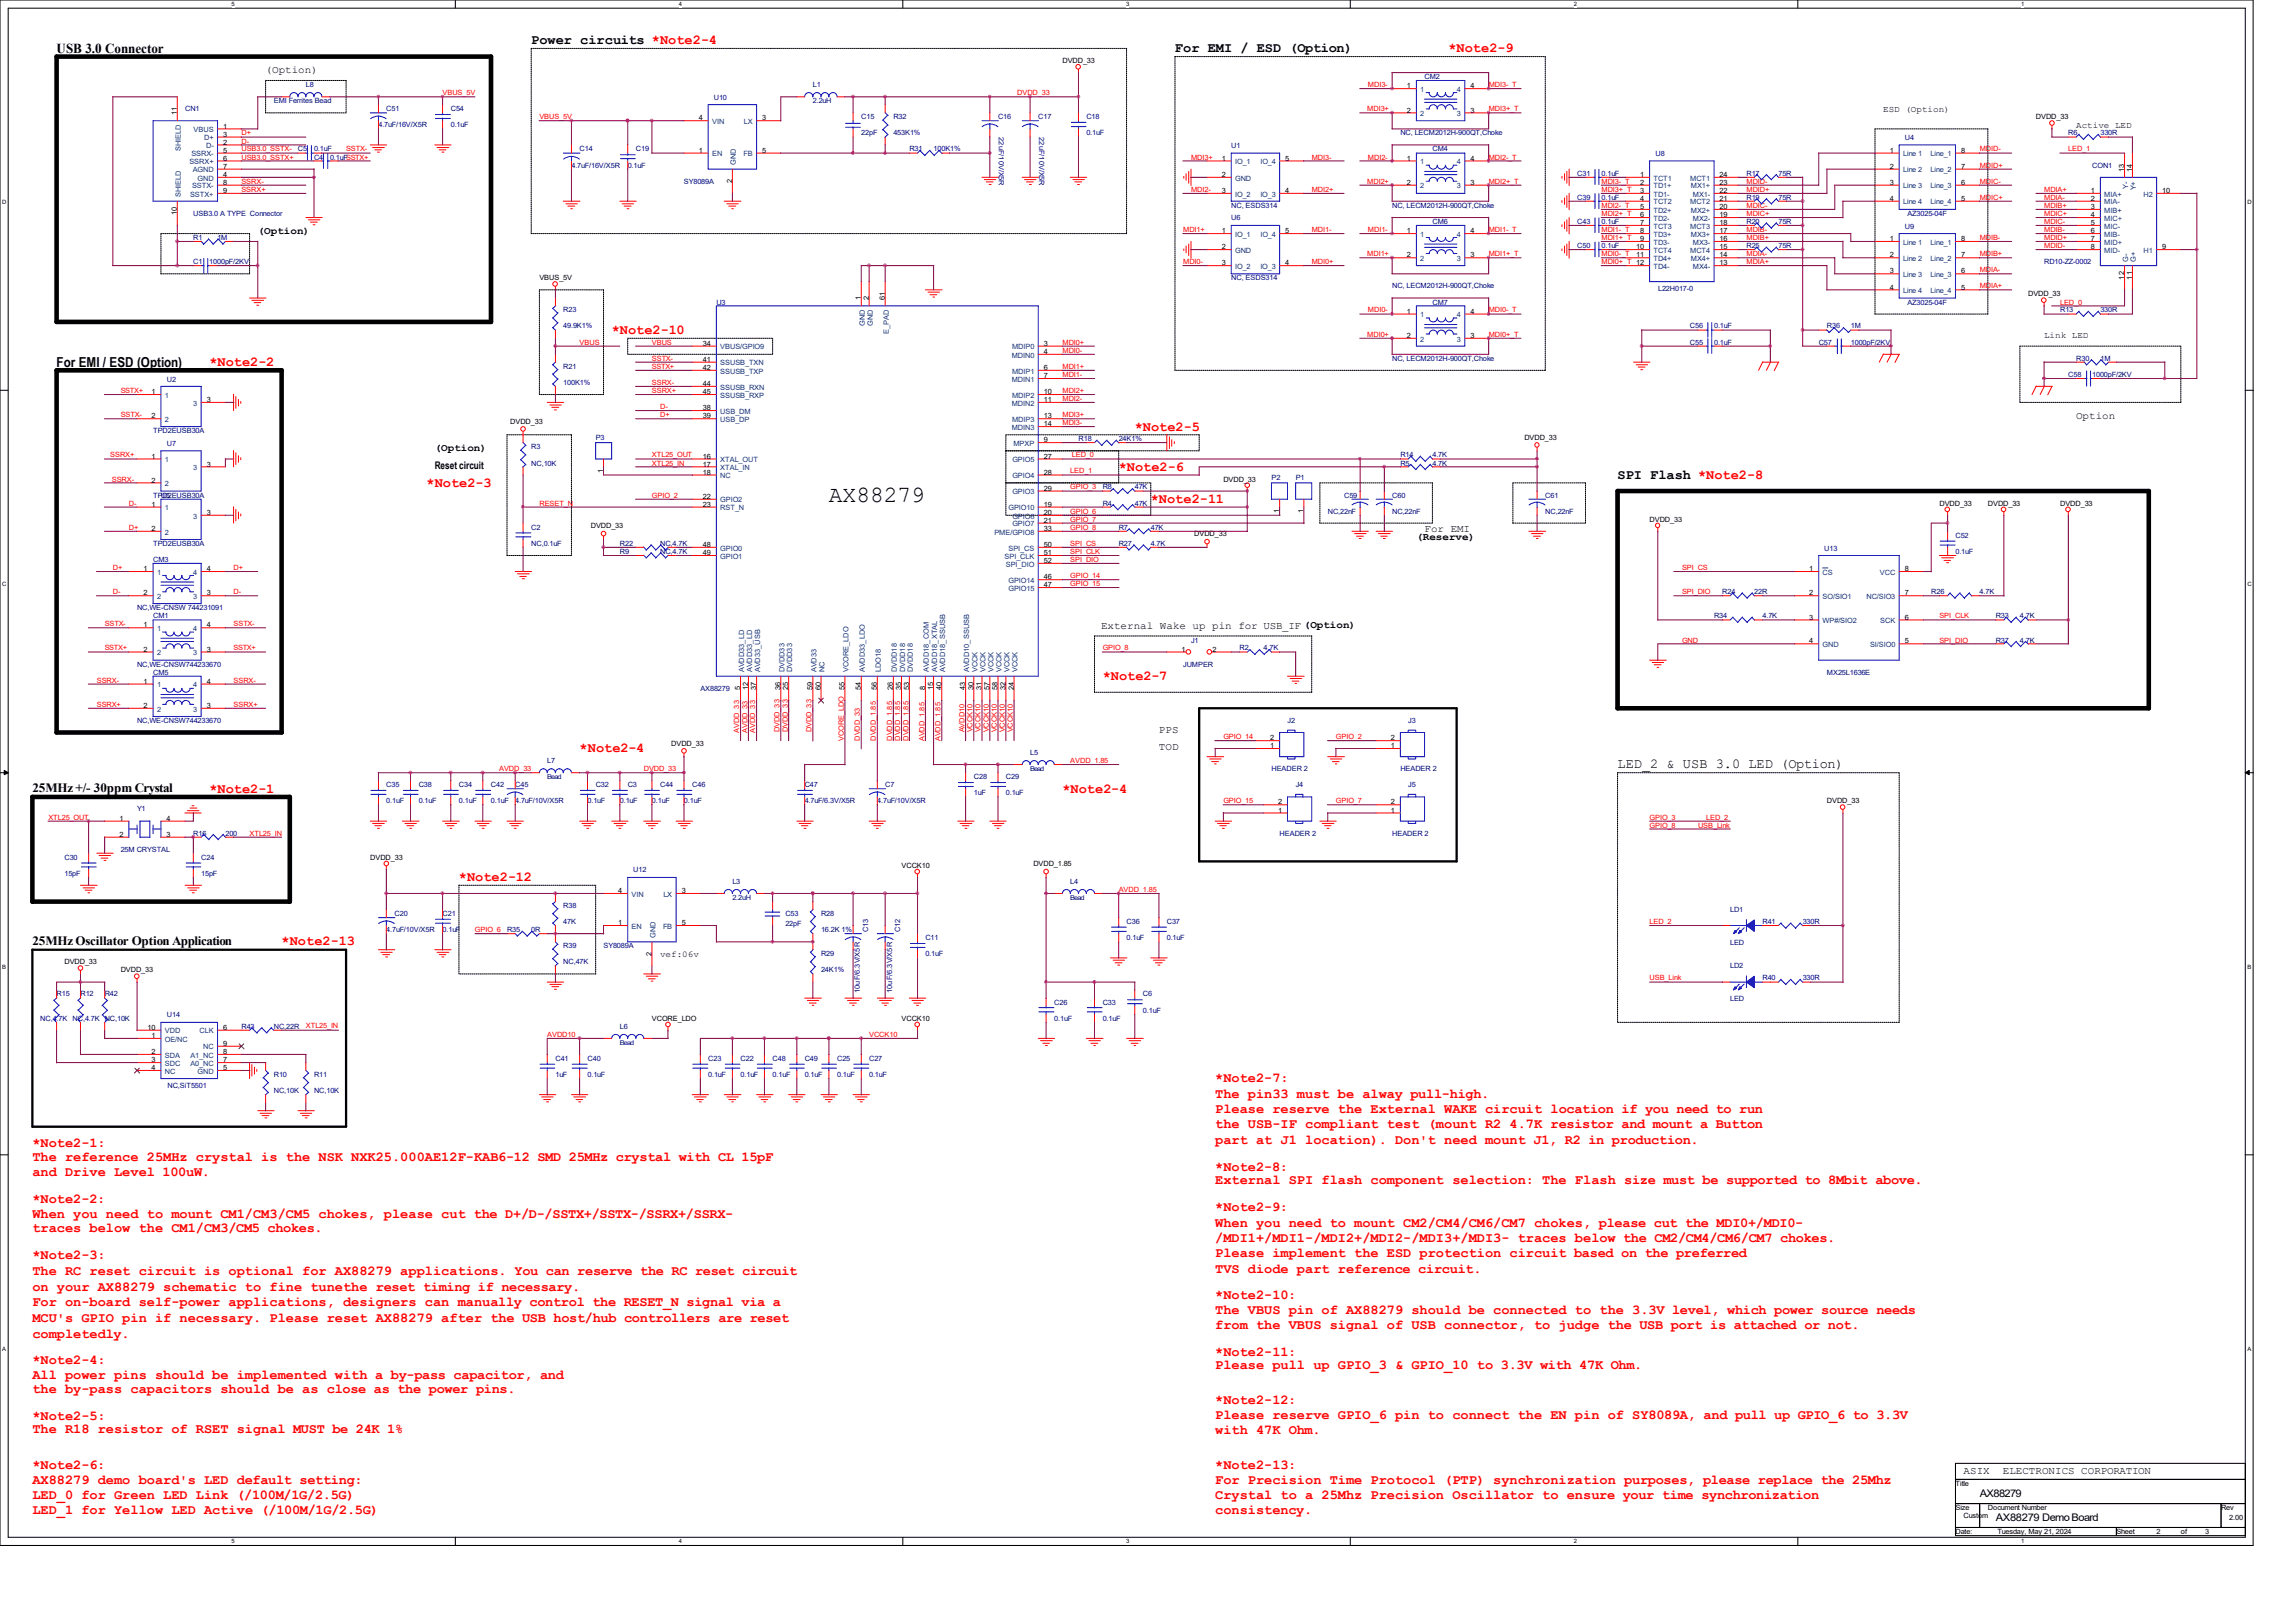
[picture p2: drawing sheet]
<svg xmlns="http://www.w3.org/2000/svg" width="297mm" height="210mm" viewBox="0 0 297 210" stroke-linecap="round" stroke-linejoin="round" font-family="sans-serif">
<defs><g id="words">
<text font-size="3" x="107.3" y="64.9">AX88279</text>
<g font-size="1.8">
<text x="68.8" y="5.7">Power circuits *Note2-4</text>
<text x="7.3" y="6.9">USB 3.0 Connector</text>
<text x="152.1" y="6.7">For EMI / ESD (Option)</text>
<text x="7.3" y="47.5">For EMI / ESD (Option)</text>
<text x="209.3" y="61.9">SPI Flash *Note2-8</text>
<text x="209.3" y="99.3">LED_2 &amp; USB 3.0 LED (Option)</text>
</g>
<g font-size="1.8" fill="#f00">
<text x="187.5" y="6.7">*Note2-9</text>
<text x="27.1" y="47.4">*Note2-2</text>
<text x="79.2" y="43.2">*Note2-10</text>
<text x="146.9" y="55.7">*Note2-5</text>
<text x="55.2" y="63">*Note2-3</text>
<text x="144.8" y="60.9">*Note2-6</text>
<text x="148.9" y="65.1">*Note2-11</text>
<text x="142.7" y="88">*Note2-7</text>
<text x="75" y="97.4">*Note2-4</text>
<text x="27.1" y="102.6">*Note2-1</text>
<text x="137.5" y="102.6">*Note2-4</text>
<text x="59.4" y="114">*Note2-12</text>
<text x="36.4" y="122.3">*Note2-13</text>
<text x="157.3" y="140">*Note2-7:</text>
<text x="157.3" y="142">The pin33 must be alway pull-high.</text>
<text x="4.2" y="148.4">*Note2-1:</text>
<text x="157.3" y="144">Please reserve the External WAKE circuit location if you need to run</text>
<text x="157.3" y="146">the USB-IF compliant test (mount R2 4.7K resistor and mount a Button</text>
<text x="157.3" y="148">part at J1 location). Don't need mount J1, R2 in production.</text>
<text x="4.2" y="155.7">*Note2-2:</text>
<text x="4.2" y="150.3">The reference 25MHz crystal is the NSK NXK25.000AE12F-KAB6-12 SMD 25MHz crystal with CL 15pF</text>
<text x="4.2" y="152.2">and Drive Level 100uW.</text>
<text x="157.3" y="151.5">*Note2-8:</text>
<text x="157.3" y="153.2">External SPI flash component selection: The Flash size must be supported to 8Mbit above.</text>
<text x="4.2" y="157.6">When you need to mount CM1/CM3/CM5 chokes, please cut the D+/D-/SSTX+/SSTX-/SSRX+/SSRX-</text>
<text x="4.2" y="159.5">traces below the CM1/CM3/CM5 chokes.</text>
<text x="157.3" y="156.7">*Note2-9:</text>
<text x="157.3" y="158.7">When you need to mount CM2/CM4/CM6/CM7 chokes, please cut the MDI0+/MDI0-</text>
<text x="157.3" y="160.7">/MDI1+/MDI1-/MDI2+/MDI2-/MDI3+/MDI3- traces below the CM2/CM4/CM6/CM7 chokes.</text>
<text x="4.2" y="162.9">*Note2-3:</text>
<text x="4.2" y="165">The RC reset circuit is optional for AX88279 applications. You can reserve the RC reset circuit</text>
<text x="4.2" y="167">on your AX88279 schematic to fine tunethe reset timing if necessary.</text>
<text x="157.3" y="162.7">Please implement the ESD protection circuit based on the preferred</text>
<text x="157.3" y="164.7">TVS diode part reference circuit.</text>
<text x="4.2" y="169">For on-board self-power applications, designers can manually control the RESET_N signal via a</text>
<text x="4.2" y="171.1">MCU's GPIO pin if necessary. Please reset AX88279 after the USB host/hub controllers are reset</text>
<text x="4.2" y="173.1">completedly.</text>
<text x="157.3" y="168.1">*Note2-10:</text>
<text x="157.3" y="170.1">The VBUS pin of AX88279 should be connected to the 3.3V level, which power source needs</text>
<text x="157.3" y="172">from the VBUS signal of USB connector, to judge the USB port is attached or not.</text>
<text x="4.2" y="176.5">*Note2-4:</text>
<text x="4.2" y="178.4">All power pins should be implemented with a by-pass capacitor, and</text>
<text x="157.3" y="175.5">*Note2-11:</text>
<text x="157.3" y="177.1">Please pull up GPIO_3 &amp; GPIO_10 to 3.3V with 47K Ohm.</text>
<text x="4.2" y="183.8">*Note2-5:</text>
<text x="4.2" y="185.5">The R18 resistor of RSET signal MUST be 24K 1%</text>
<text x="4.2" y="180.3">the by-pass capacitors should be as close as the power pins.</text>
<text x="157.3" y="181.7">*Note2-12:</text>
<text x="157.3" y="183.6">Please reserve GPIO_6 pin to connect the EN pin of SY8089A, and pull up GPIO_6 to 3.3V</text>
<text x="157.3" y="185.5">with 47K Ohm.</text>
<text x="4.2" y="190">*Note2-6:</text>
<text x="4.2" y="192">AX88279 demo board's LED default setting:</text>
<text x="157.3" y="190">*Note2-13:</text>
<text x="157.3" y="192">For Precision Time Protocol (PTP) synchronization purposes, please replace the 25Mhz</text>
<text x="4.2" y="193.9">LED_0 for Green LED Link (/100M/1G/2.5G)</text>
<text x="4.2" y="195.9">LED_1 for Yellow LED Active (/100M/1G/2.5G)</text>
<text x="157.3" y="193.9">Crystal to a 25Mhz Precision Oscillator to ensure your time synchronization</text>
<text x="157.3" y="195.9">consistency.</text>
</g>
<g font-size="1.7">
<text x="4.2" y="102.5">25MHz +/- 30ppm Crystal</text>
<text x="4.2" y="122.3">25MHz Oscillator Option Application</text>
</g>
<g font-size="1.4">
<text x="34.4" y="9.5">(Option)</text>
<text x="33.4" y="30.3">(Option)</text>
<text x="56.3" y="58.4">(Option)</text>
<text x="268.7" y="54.3">Option</text>
<text x="56.3" y="60.7">Reset circuit</text>
<text x="183.3" y="69.8">(Reserve)</text>
<text x="184.4" y="68.8">For EMI</text>
<text x="142.5" y="81.4">External Wake up pin for USB_IF (Option)</text>
<text x="150" y="94.9">PPS</text>
<text x="150" y="97">TOD</text>
<text x="254.1" y="190.7">ASIX</text>
<text x="259.2" y="190.7">ELECTRONICS CORPORATION</text>
<text x="256.2" y="193.7">AX88279</text>
<text x="258.3" y="196.8">AX88279 Demo Board</text>
</g>
<g font-size="1.1">
<text x="243.7" y="14.5">ESD (Option)</text>
<text x="268.7" y="16.6">Active LED</text>
<text x="264.5" y="43.7">Link LED</text>
<text x="85.4" y="123.9">vef:06v</text>
</g>
<g font-size=".9" fill="#000080">
<text x="39.6" y="11.3">L8</text>
<text x="105.2" y="11.3">L1</text>
<text x="184.4" y="10.2">CM2</text>
<text x="24" y="14.4">CN1</text>
<text x="35.4" y="13.4">EMI Ferrites Bead</text>
<text x="49" y="16.5">4.7uF/16V/X5R</text>
<text x="50" y="14.4">C51</text>
<text x="58.3" y="14.4">C54</text>
<text x="58.3" y="16.5">0.1uF</text>
<text x="92.4" y="13">U10</text>
<text x="105.2" y="13.4">2.2uH</text>
<text x="111.5" y="15.5">C15</text>
<text x="111.5" y="17.5">22pF</text>
<text x="115.6" y="15.5">R32</text>
<text x="115.6" y="17.5">453K1%</text>
<text x="129.2" y="15.5">C16</text>
<text x="129.3" y="17.7" transform="rotate(90 129.3 17.7)">22uF/10V/X5R</text>
<text x="134.4" y="15.5">C17</text>
<text x="134.5" y="17.7" transform="rotate(90 134.5 17.7)">22uF/10V/X5R</text>
<text x="140.6" y="15.5">C18</text>
<text x="140.6" y="17.5">0.1uF</text>
<text x="181.2" y="17.5">NC, LECM2012H-900QT,Choke</text>
<text x="267.7" y="17.5">R6</text>
<text x="271.8" y="17.5">330R</text>
<text x="38.6" y="19.6">C5</text>
<text x="40.6" y="19.6">0.1uF</text>
<text x="40.6" y="20.7">C4</text>
<text x="42.7" y="20.7">0.1uFSSTX+</text>
<text x="74" y="21.7">4.7uF/16V/X5R</text>
<text x="75" y="19.6">C14</text>
<text x="81.2" y="21.7">0.1uF</text>
<text x="82.3" y="19.6">C19</text>
<text x="88.5" y="23.8">SY8089A</text>
<text x="117.7" y="19.6">R31</text>
<text x="120.8" y="19.6">100K1%</text>
<text x="159.3" y="19.1">U1</text>
<text x="185.4" y="19.6">CM4</text>
<text x="204.1" y="22.7">C31</text>
<text x="207.3" y="22.7">0.1uF</text>
<text x="214.2" y="20.2">U8</text>
<text x="226" y="22.7">R17</text>
<text x="230.2" y="22.7">75R</text>
<text x="246.5" y="18.2">U4</text>
<text x="270.8" y="21.7">CON1</text>
<text x="25" y="27.9">USB3.0 A TYPE Connector</text>
<text x="159.3" y="26.9">NC, ESDS314</text>
<text x="159.3" y="28.4">U6</text>
<text x="180.2" y="26.9">NC, LECM2012H-900QT,Choke</text>
<text x="185.4" y="29">CM6</text>
<text x="204.1" y="25.9">C39</text>
<text x="204.1" y="29">C43</text>
<text x="207.3" y="25.9">0.1uF</text>
<text x="207.3" y="29">0.1uF</text>
<text x="226" y="25.9">R19</text>
<text x="226" y="29">R20</text>
<text x="230.2" y="25.9">75R</text>
<text x="230.2" y="29">75R</text>
<text x="246.5" y="29.6">U9</text>
<text x="246.8" y="27.9">AZ3025-04F</text>
<text x="25" y="34.2">C1</text>
<text x="25" y="31.1">R1</text>
<text x="27.1" y="34.2">1000pF/2KV</text>
<text x="28.2" y="31.1">1M</text>
<text x="204.1" y="32.1">C50</text>
<text x="207.3" y="32.1">0.1uF</text>
<text x="226" y="32.1">R25</text>
<text x="230.2" y="32.1">75R</text>
<text x="264.5" y="34.2">RD10-ZZ-0002</text>
<text x="72.9" y="40.4">R23</text>
<text x="92.7" y="39.4">U3</text>
<text x="159.3" y="36.3">NC, ESDS314</text>
<text x="180.2" y="37.3">NC, LECM2012H-900QT,Choke</text>
<text x="185.4" y="39.4">CM7</text>
<text x="214.6" y="37.7">L22H017-0</text>
<text x="246.8" y="39.4">AZ3025-04F</text>
<text x="266.6" y="40.4">R13</text>
<text x="271.8" y="40.4">330R</text>
<text x="72.9" y="42.5">49.9K1%</text>
<text x="72.9" y="47.7">R21</text>
<text x="180.2" y="46.7">NC, LECM2012H-900QT,Choke</text>
<text x="218.7" y="44.6">C55</text>
<text x="218.7" y="42.5">C56</text>
<text x="221.8" y="44.6">0.1uF</text>
<text x="221.8" y="42.5">0.1uF</text>
<text x="235.4" y="44.6">C57</text>
<text x="236.4" y="42.5">R36</text>
<text x="239.5" y="42.5">1M</text>
<text x="239.5" y="44.6">1000pF/2KV</text>
<text x="268.7" y="46.7">R30</text>
<text x="271.8" y="46.7">1M</text>
<text x="21.6" y="49.4">U2</text>
<text x="72.9" y="49.8">100K1%</text>
<text x="267.7" y="48.8">C58</text>
<text x="270.8" y="48.8">1000pF/2KV</text>
<text x="19.8" y="56">TPD2EUSB30A</text>
<text x="21.6" y="57.7">U7</text>
<text x="68.7" y="58.1">R3</text>
<text x="77.1" y="56.9">P3</text>
<text x="139.6" y="57.1">R18</text>
<text x="144.8" y="57.1">24K1%</text>
<text x="181.2" y="59.2">R14</text>
<text x="185.4" y="59.2">4.7K</text>
<text x="19.8" y="64.4">TPD2EUSB30A</text>
<text x="20.8" y="64.4">U5</text>
<text x="68.7" y="60.2">NC,10K</text>
<text x="142.7" y="63.3">R8</text>
<text x="142.7" y="65.4">R4</text>
<text x="146.9" y="63.3">47K</text>
<text x="146.9" y="65.4">47K</text>
<text x="164.6" y="62.1">P2</text>
<text x="167.7" y="62.1">P1</text>
<text x="173.9" y="64.4">C59</text>
<text x="180.2" y="64.4">C60</text>
<text x="181.2" y="60.2">R5</text>
<text x="185.4" y="60.2">4.7K</text>
<text x="200" y="64.4">C61</text>
<text x="19.8" y="70.7">TPD2EUSB30A</text>
<text x="68.7" y="68.5">C2</text>
<text x="68.7" y="70.7">NC,0.1uF</text>
<text x="80.2" y="70.7">R22</text>
<text x="80.2" y="71.7">R9</text>
<text x="85.4" y="70.7">NC,4.7K</text>
<text x="85.4" y="71.7">NC,4.7K</text>
<text x="144.8" y="70.7">R27</text>
<text x="144.8" y="68.5">R7</text>
<text x="148.9" y="70.7">4.7K</text>
<text x="148.9" y="68.5">47K</text>
<text x="171.8" y="66.5">NC,22nF</text>
<text x="180.2" y="66.5">NC,22nF</text>
<text x="200" y="66.5">NC,22nF</text>
<text x="236.1" y="71.2">U13</text>
<text x="253.1" y="69.6">C52</text>
<text x="253.1" y="71.7">0.1uF</text>
<text x="19.8" y="72.7">CM3</text>
<text x="222.9" y="76.9">R24</text>
<text x="227" y="76.9">22R</text>
<text x="249.9" y="76.9">R26</text>
<text x="256.2" y="76.9">4.7K</text>
<text x="17.7" y="79">NC,WE-CNSW 744231091</text>
<text x="19.8" y="80">CM1</text>
<text x="154.1" y="83.1">J1</text>
<text x="221.8" y="80">R34</text>
<text x="228.1" y="80">4.7K</text>
<text x="258.3" y="80">R33</text>
<text x="258.3" y="83.1">R37</text>
<text x="261.4" y="80">4.7K</text>
<text x="261.4" y="83.1">4.7K</text>
<text x="17.7" y="86.3">NC,WE-CNSW744233670</text>
<text x="19.8" y="87.3">CM5</text>
<text x="90.6" y="89.4">AX88279</text>
<text x="153.1" y="86.3">JUMPER</text>
<text x="160.4" y="84.2">R2</text>
<text x="163.5" y="84.2">4.7K</text>
<text x="236.4" y="87.3">MX25L1636E</text>
<text x="17.7" y="93.6">NC,WE-CNSW744233670</text>
<text x="166.6" y="93.6">J2</text>
<text x="182.2" y="93.6">J3</text>
<text x="50" y="101.9">C35</text>
<text x="54.2" y="101.9">C38</text>
<text x="59.4" y="101.9">C34</text>
<text x="63.5" y="101.9">C42</text>
<text x="66.7" y="101.9">C45</text>
<text x="70.8" y="98.8">L7</text>
<text x="77.1" y="101.9">C32</text>
<text x="81.2" y="101.9">C3</text>
<text x="85.4" y="101.9">C44</text>
<text x="89.6" y="101.9">C46</text>
<text x="104.1" y="101.9">C47</text>
<text x="114.6" y="101.9">C7</text>
<text x="126" y="100.8">C28</text>
<text x="130.2" y="100.8">C29</text>
<text x="133.3" y="97.7">L5</text>
<text x="164.6" y="99.8">HEADER 2</text>
<text x="167.7" y="101.9">J4</text>
<text x="181.2" y="99.8">HEADER 2</text>
<text x="182.2" y="101.9">J5</text>
<text x="17.7" y="105">Y1</text>
<text x="50" y="104">0.1uF</text>
<text x="54.2" y="104">0.1uF</text>
<text x="59.4" y="104">0.1uF</text>
<text x="63.5" y="104">0.1uF</text>
<text x="66.7" y="104">4.7uF/10V/X5R</text>
<text x="76" y="104">0.1uF</text>
<text x="80.2" y="104">0.1uF</text>
<text x="84.4" y="104">0.1uF</text>
<text x="88.5" y="104">0.1uF</text>
<text x="104.1" y="104">4.7uF/6.3V/X5R</text>
<text x="113.5" y="104">4.7uF/10V/X5R</text>
<text x="126" y="102.9">1uF</text>
<text x="130.2" y="102.9">0.1uF</text>
<text x="8.3" y="111.3">C30</text>
<text x="8.3" y="113.3">15pF</text>
<text x="15.6" y="110.2">25M CRYSTAL</text>
<text x="25" y="108.1">R16</text>
<text x="26" y="111.3">C24</text>
<text x="26" y="113.3">15pF</text>
<text x="29.2" y="108.1">200</text>
<text x="82" y="112.9">U12</text>
<text x="165.6" y="108.1">HEADER 2</text>
<text x="180.2" y="108.1">HEADER 2</text>
<text x="51.1" y="118.5">C20</text>
<text x="57.3" y="118.5">C21</text>
<text x="72.9" y="117.5">R38</text>
<text x="72.9" y="119.6">47K</text>
<text x="94.8" y="114.4">L3</text>
<text x="94.8" y="116.5">2.2uH</text>
<text x="101.6" y="118.5">C53</text>
<text x="101.6" y="119.8">22pF</text>
<text x="106.3" y="118.5">R28</text>
<text x="138.5" y="114.4">L4</text>
<text x="145.8" y="119.6">C36</text>
<text x="151" y="119.6">C37</text>
<text x="223.9" y="118">LD1</text>
<text x="228.1" y="119.6">R41</text>
<text x="233.3" y="119.6">330R</text>
<text x="50" y="120.6">4.7uF/10V/X5R</text>
<text x="57.3" y="120.6">0.1uF</text>
<text x="65.6" y="120.6">R35</text>
<text x="68.8" y="120.6">0R</text>
<text x="72.9" y="122.7">R39</text>
<text x="72.9" y="124.8">NC,47K</text>
<text x="78.1" y="122.7">SY8089A</text>
<text x="106.3" y="120.6">16.2K 1%</text>
<text x="106.3" y="123.7">R29</text>
<text x="106.3" y="125.8">24K1%</text>
<text x="112.4" y="120.6" transform="rotate(-90 112.4 120.6)">C13</text>
<text x="116.5" y="120.6" transform="rotate(-90 116.5 120.6)">C12</text>
<text x="119.8" y="121.7">C11</text>
<text x="119.8" y="123.7">0.1uF</text>
<text x="145.8" y="121.7">0.1uF</text>
<text x="151" y="121.7">0.1uF</text>
<text x="223.9" y="122.3">LED</text>
<text x="223.9" y="125.3">LD2</text>
<text x="7.3" y="128.9">R15</text>
<text x="10.4" y="128.9">R12</text>
<text x="13.5" y="128.9">R42</text>
<text x="21.6" y="131.7">U14</text>
<text x="111.3" y="128.5" transform="rotate(-90 111.3 128.5)">10uF/6.3V/X5R</text>
<text x="115.4" y="128.5" transform="rotate(-90 115.4 128.5)">10uF/6.3V/X5R</text>
<text x="136.4" y="130">C26</text>
<text x="142.7" y="130">C33</text>
<text x="147.9" y="128.9">C6</text>
<text x="147.9" y="131">0.1uF</text>
<text x="223.9" y="129.6">LED</text>
<text x="228.1" y="126.9">R40</text>
<text x="233.3" y="126.9">330R</text>
<text x="5.2" y="132.1">NC,4.7K</text>
<text x="9.4" y="132.1">NC,4.7K NC,10K</text>
<text x="31.2" y="133.1">R43</text>
<text x="35.4" y="133.1">NC,22R</text>
<text x="71.9" y="137.3">C41</text>
<text x="76" y="137.3">C40</text>
<text x="80.2" y="133.1">L6</text>
<text x="91.7" y="137.3">C23</text>
<text x="95.8" y="137.3">C22</text>
<text x="100" y="137.3">C48</text>
<text x="104.1" y="137.3">C49</text>
<text x="108.3" y="137.3">C25</text>
<text x="112.5" y="137.3">C27</text>
<text x="136.4" y="132.1">0.1uF</text>
<text x="142.7" y="132.1">0.1uF</text>
<text x="21.7" y="140.8">NC,SiT5501</text>
<text x="35.4" y="139.4">R10</text>
<text x="35.4" y="141.4">NC,10K</text>
<text x="40.6" y="139.4">R11</text>
<text x="40.6" y="141.4">NC,10K</text>
<text x="71.9" y="139.4">1uF</text>
<text x="76" y="139.4">0.1uF</text>
<text x="91.7" y="139.4">0.1uF</text>
<text x="95.8" y="139.4">0.1uF</text>
<text x="100" y="139.4">0.1uF</text>
<text x="104.1" y="139.4">0.1uF</text>
<text x="108.3" y="139.4">0.1uF</text>
<text x="112.5" y="139.4">0.1uF</text>
</g>
<g font-size=".9">
<text x="137.5" y="8.2">DVDD_33</text>
<text x="182.1" y="11.4">1</text>
<text x="190.3" y="11.4">4</text>
<text x="22.9" y="14.9" transform="rotate(-90 22.9 14.9)">11</text>
<text x="28.9" y="16.6">1</text>
<text x="28.9" y="17.7">3</text>
<text x="90.4" y="15.6">4</text>
<text x="98.6" y="15.6">3</text>
<text x="182.1" y="14.6">2</text>
<text x="190.3" y="14.6">3</text>
<text x="263.5" y="15.5">DVDD_33</text>
<text x="28.9" y="23.9">8</text>
<text x="28.9" y="22.9">4</text>
<text x="28.9" y="21.8">7</text>
<text x="28.9" y="18.7">2</text>
<text x="28.9" y="20.8">6</text>
<text x="28.9" y="19.8">5</text>
<text x="90.4" y="19.8">1</text>
<text x="94.7" y="23.7" transform="rotate(-90 94.7 23.7)">2</text>
<text x="98.6" y="19.8">5</text>
<text x="158.1" y="20.8">1</text>
<text x="158.1" y="22.9">2</text>
<text x="166.3" y="20.8">5</text>
<text x="182.1" y="20.8">1</text>
<text x="182.1" y="23.9">2</text>
<text x="190.3" y="20.8">4</text>
<text x="190.3" y="23.9">3</text>
<text x="212.3" y="22.9">1</text>
<text x="212.3" y="23.9">2</text>
<text x="222.5" y="23.9">23</text>
<text x="222.5" y="22.9">24</text>
<text x="244.6" y="19.8">1</text>
<text x="244.6" y="21.8">2</text>
<text x="244.6" y="23.9">3</text>
<text x="253.8" y="23.9">6</text>
<text x="253.8" y="21.8">7</text>
<text x="253.8" y="19.8">8</text>
<text x="274.9" y="22.2" transform="rotate(-90 274.9 22.2)">13</text>
<text x="275.9" y="22.2" transform="rotate(-90 275.9 22.2)">14</text>
<text x="22.9" y="27.9" transform="rotate(-90 22.9 27.9)">10</text>
<text x="28.9" y="25">9</text>
<text x="158.1" y="25">3</text>
<text x="166.3" y="25">4</text>
<text x="212.3" y="25">3</text>
<text x="212.3" y="26">4</text>
<text x="212.3" y="27.1">5</text>
<text x="212.3" y="28.1">6</text>
<text x="212.3" y="29.1">7</text>
<text x="222.5" y="29.1">18</text>
<text x="222.5" y="28.1">19</text>
<text x="222.5" y="27.1">20</text>
<text x="222.5" y="26">21</text>
<text x="222.5" y="25">22</text>
<text x="244.6" y="26">4</text>
<text x="253.8" y="26">5</text>
<text x="270.6" y="25">1</text>
<text x="270.6" y="26">2</text>
<text x="270.6" y="27.1">3</text>
<text x="270.6" y="28.1">4</text>
<text x="270.6" y="29.1">5</text>
<text x="279.8" y="25">10</text>
<text x="158.1" y="30.2">1</text>
<text x="158.1" y="32.3">2</text>
<text x="158.1" y="34.3">3</text>
<text x="166.3" y="34.3">4</text>
<text x="166.3" y="30.2">5</text>
<text x="182.1" y="30.2">1</text>
<text x="182.1" y="33.3">2</text>
<text x="190.3" y="30.2">4</text>
<text x="190.3" y="33.3">3</text>
<text x="211.8" y="32.3">10</text>
<text x="211.8" y="33.3">11</text>
<text x="212.3" y="30.2">8</text>
<text x="212.3" y="31.2">9</text>
<text x="222.5" y="34.3">13</text>
<text x="222.5" y="33.3">14</text>
<text x="222.5" y="32.3">15</text>
<text x="222.5" y="31.2">16</text>
<text x="222.5" y="30.2">17</text>
<text x="244.6" y="31.2">1</text>
<text x="244.6" y="33.3">2</text>
<text x="244.6" y="35.4">3</text>
<text x="253.8" y="35.4">6</text>
<text x="253.8" y="33.3">7</text>
<text x="253.8" y="31.2">8</text>
<text x="270.6" y="30.2">6</text>
<text x="270.6" y="31.2">7</text>
<text x="270.6" y="32.3">8</text>
<text x="279.8" y="32.3">9</text>
<text x="69.8" y="36.3">VBUS_5V</text>
<text x="111.4" y="38.9" transform="rotate(-90 111.4 38.9)">1</text>
<text x="112.4" y="38.9" transform="rotate(-90 112.4 38.9)">2</text>
<text x="114.5" y="38.9" transform="rotate(-90 114.5 38.9)">61</text>
<text x="182.1" y="40.6">1</text>
<text x="190.3" y="40.6">4</text>
<text x="244.6" y="37.5">4</text>
<text x="253.8" y="37.5">5</text>
<text x="262.5" y="38.4">DVDD_33</text>
<text x="274.9" y="36.2" transform="rotate(-90 274.9 36.2)">12</text>
<text x="275.9" y="36.2" transform="rotate(-90 275.9 36.2)">11</text>
<text x="91" y="44.7">34</text>
<text x="91" y="46.8">41</text>
<text x="91" y="47.9">42</text>
<text x="135.1" y="44.7">3</text>
<text x="135.1" y="45.8">4</text>
<text x="135.1" y="47.9">6</text>
<text x="182.1" y="43.7">2</text>
<text x="190.3" y="43.7">3</text>
<text x="19.6" y="51">1</text>
<text x="26.8" y="52">3</text>
<text x="91" y="53.1">38</text>
<text x="91" y="50">44</text>
<text x="91" y="51">45</text>
<text x="135.1" y="48.9">7</text>
<text x="135.1" y="51">10</text>
<text x="135.1" y="52">11</text>
<text x="19.6" y="54.1">2</text>
<text x="19.6" y="59.4">1</text>
<text x="66" y="54.8">DVDD_33</text>
<text x="91" y="59.4">16</text>
<text x="91" y="54.1">39</text>
<text x="135.1" y="57.2">9</text>
<text x="135.1" y="54.1">13</text>
<text x="135.1" y="55.2">14</text>
<text x="135.1" y="59.4">27</text>
<text x="197.3" y="56.9">DVDD_33</text>
<text x="19.6" y="65.6">1</text>
<text x="19.6" y="62.4">2</text>
<text x="26.8" y="60.4">3</text>
<text x="78.1" y="61.2" transform="rotate(-90 78.1 61.2)">1</text>
<text x="91" y="60.4">17</text>
<text x="91" y="61.4">18</text>
<text x="91" y="64.6">22</text>
<text x="91" y="65.6">23</text>
<text x="135.1" y="65.6">19</text>
<text x="135.1" y="61.4">28</text>
<text x="135.1" y="63.5">29</text>
<text x="158.3" y="62.3">DVDD_33</text>
<text x="251" y="65.4">DVDD_33</text>
<text x="257.3" y="65.4">DVDD_33</text>
<text x="266.6" y="65.4">DVDD_33</text>
<text x="19.6" y="68.7">2</text>
<text x="26.8" y="66.6">3</text>
<text x="76.5" y="68.3">DVDD_33</text>
<text x="91" y="70.8">48</text>
<text x="91" y="71.8">49</text>
<text x="135.1" y="66.6">20</text>
<text x="135.1" y="67.6">21</text>
<text x="135.1" y="68.7">33</text>
<text x="135.1" y="70.8">50</text>
<text x="135.1" y="71.8">51</text>
<text x="154.6" y="69.4">DVDD_33</text>
<text x="165.6" y="66.4" transform="rotate(-90 165.6 66.4)">1</text>
<text x="168.7" y="66.4" transform="rotate(-90 168.7 66.4)">1</text>
<text x="213.5" y="67.5">DVDD_33</text>
<text x="18.6" y="73.9">1</text>
<text x="18.6" y="77">2</text>
<text x="26.8" y="73.9">4</text>
<text x="26.8" y="77">3</text>
<text x="135.1" y="75">46</text>
<text x="135.1" y="76">47</text>
<text x="135.1" y="72.9">52</text>
<text x="234.1" y="73.9">1</text>
<text x="234.1" y="77">2</text>
<text x="246.5" y="77">7</text>
<text x="246.5" y="73.9">8</text>
<text x="18.6" y="81.2">1</text>
<text x="26.8" y="81.2">4</text>
<text x="234.1" y="80.2">3</text>
<text x="234.1" y="83.3">4</text>
<text x="246.5" y="83.3">5</text>
<text x="246.5" y="80.2">6</text>
<text x="18.6" y="84.3">2</text>
<text x="18.6" y="88.5">1</text>
<text x="26.8" y="84.3">3</text>
<text x="26.8" y="88.5">4</text>
<text x="95.8" y="89.3" transform="rotate(-90 95.8 89.3)">5</text>
<text x="96.8" y="89.3" transform="rotate(-90 96.8 89.3)">12</text>
<text x="97.9" y="89.3" transform="rotate(-90 97.9 89.3)">37</text>
<text x="101" y="89.3" transform="rotate(-90 101 89.3)">36</text>
<text x="102" y="89.3" transform="rotate(-90 102 89.3)">25</text>
<text x="105.2" y="89.3" transform="rotate(-90 105.2 89.3)">59</text>
<text x="106.2" y="89.3" transform="rotate(-90 106.2 89.3)">60</text>
<text x="109.3" y="89.3" transform="rotate(-90 109.3 89.3)">55</text>
<text x="111.4" y="89.3" transform="rotate(-90 111.4 89.3)">54</text>
<text x="113.5" y="89.3" transform="rotate(-90 113.5 89.3)">56</text>
<text x="115.6" y="89.3" transform="rotate(-90 115.6 89.3)">26</text>
<text x="116.6" y="89.3" transform="rotate(-90 116.6 89.3)">35</text>
<text x="117.6" y="89.3" transform="rotate(-90 117.6 89.3)">53</text>
<text x="119.7" y="89.3" transform="rotate(-90 119.7 89.3)">8</text>
<text x="120.8" y="89.3" transform="rotate(-90 120.8 89.3)">15</text>
<text x="121.8" y="89.3" transform="rotate(-90 121.8 89.3)">40</text>
<text x="124.9" y="89.3" transform="rotate(-90 124.9 89.3)">43</text>
<text x="126" y="89.3" transform="rotate(-90 126 89.3)">30</text>
<text x="127" y="89.3" transform="rotate(-90 127 89.3)">31</text>
<text x="128.1" y="89.3" transform="rotate(-90 128.1 89.3)">57</text>
<text x="129.1" y="89.3" transform="rotate(-90 129.1 89.3)">58</text>
<text x="130.1" y="89.3" transform="rotate(-90 130.1 89.3)">32</text>
<text x="131.2" y="89.3" transform="rotate(-90 131.2 89.3)">24</text>
<text x="152.9" y="84.3">1</text>
<text x="156.9" y="84.3">2</text>
<text x="18.6" y="91.6">2</text>
<text x="26.8" y="91.6">3</text>
<text x="164.4" y="95.8">2</text>
<text x="180" y="95.8">2</text>
<text x="86.9" y="96.5">DVDD_33</text>
<text x="164.4" y="96.8">1</text>
<text x="180" y="96.8">1</text>
<text x="15.5" y="106.2">1</text>
<text x="21.5" y="106.2">4</text>
<text x="165.4" y="105.2">1</text>
<text x="165.4" y="104.1">2</text>
<text x="180" y="105.2">1</text>
<text x="180" y="104.1">2</text>
<text x="236.4" y="104">DVDD_33</text>
<text x="15.5" y="108.3">2</text>
<text x="21.5" y="108.3">3</text>
<text x="47.9" y="111.3">DVDD_33</text>
<text x="116.7" y="112.3">VCCK10</text>
<text x="133.7" y="112.1">DVDD_1.85</text>
<text x="80" y="115.6">4</text>
<text x="80" y="119.7">1</text>
<text x="88.2" y="115.6">3</text>
<text x="88.2" y="119.7">5</text>
<text x="8.3" y="124.8">DVDD_33</text>
<text x="15.6" y="125.8">DVDD_33</text>
<text x="84.3" y="123.7" transform="rotate(-90 84.3 123.7)">2</text>
<text x="19.1" y="133.3">10</text>
<text x="19.6" y="134.3">1</text>
<text x="19.6" y="136.4">2</text>
<text x="19.6" y="137.5">3</text>
<text x="28.9" y="133.3">6</text>
<text x="28.9" y="137.5">7</text>
<text x="28.9" y="136.4">8</text>
<text x="28.9" y="135.3">9</text>
<text x="84.4" y="132.1">VCORE_LDO</text>
<text x="116.7" y="132.1">VCCK10</text>
<text x="19.6" y="138.5">4</text>
<text x="28.9" y="138.5">5</text>
<text x="253.1" y="192.3">Title</text>
<text x="253.1" y="195.4">Size</text>
<text x="254.1" y="196.4">Custom</text>
<text x="257.3" y="195.4">Document Number</text>
<text x="287.4" y="195.4">Rev</text>
<text x="288.5" y="196.6">2.00</text>
<text x="253.1" y="198.5">Date:</text>
<text x="258.5" y="198.5">Tuesday, May 21, 2024</text>
<text x="273.9" y="198.5">Sheet</text>
<text x="279.1" y="198.5">2</text>
<text x="282.2" y="198.5">of</text>
<text x="285.4" y="198.5">3</text>
</g>
<g font-size=".9" fill="#f00">
<text x="177" y="11.3">MDI3-</text>
<text x="192.7" y="11.3">MDI3-_T</text>
<text x="31.2" y="17.5">D+</text>
<text x="57.3" y="12.3">VBUS_5V</text>
<text x="69.8" y="15.5">VBUS_5V</text>
<text x="131.7" y="12.3">DVDD_33</text>
<text x="177" y="14.4">MDI3+</text>
<text x="192.7" y="14.4">MDI3+_T</text>
<text x="31.2" y="18.6">D-</text>
<text x="31.2" y="19.6">USB3.0_SSTX-</text>
<text x="31.2" y="20.7">USB3.0_SSTX+</text>
<text x="31.2" y="23.8">SSRX-</text>
<text x="44.8" y="19.6">SSTX-</text>
<text x="154.1" y="20.7">MDI3+</text>
<text x="169.8" y="20.7">MDI3-</text>
<text x="177" y="23.8">MDI2+</text>
<text x="177" y="20.7">MDI2-</text>
<text x="192.7" y="20.7">MDI2-_T</text>
<text x="192.7" y="23.8">MDI2+_T</text>
<text x="207.3" y="23.8">MDI3-_T</text>
<text x="226" y="23.8">MDID-</text>
<text x="256.2" y="19.6">MDID-</text>
<text x="256.2" y="21.7">MDID+</text>
<text x="256.2" y="23.8">MDIC-</text>
<text x="267.7" y="19.6">LED_1</text>
<text x="31.2" y="24.8">SSRX+</text>
<text x="154.1" y="24.8">MDI2-</text>
<text x="169.8" y="24.8">MDI2+</text>
<text x="207.3" y="24.8">MDI3+_T</text>
<text x="207.3" y="27.9">MDI2+_T</text>
<text x="207.3" y="26.9">MDI2-_T</text>
<text x="226" y="27.9">MDIC+</text>
<text x="226" y="26.9">MDIC-</text>
<text x="226" y="24.8">MDID+</text>
<text x="256.2" y="25.9">MDIC+</text>
<text x="264.5" y="24.8">MDIA+</text>
<text x="264.5" y="25.9">MDIA-</text>
<text x="264.5" y="26.9">MDIB+</text>
<text x="264.5" y="27.9">MDIC+</text>
<text x="264.5" y="29">MDIC-</text>
<text x="153.1" y="34.2">MDI0-</text>
<text x="153.1" y="30">MDI1+</text>
<text x="169.8" y="34.2">MDI0+</text>
<text x="169.8" y="30">MDI1-</text>
<text x="177" y="33.1">MDI1+</text>
<text x="177" y="30">MDI1-</text>
<text x="192.7" y="33.1">MDI1+_T</text>
<text x="192.7" y="30">MDI1-_T</text>
<text x="207.3" y="30">MDI1-_T</text>
<text x="207.3" y="31.1">MDI1+_T</text>
<text x="207.3" y="33.1">MDI0-_T</text>
<text x="207.3" y="34.2">MDI0+_T 12</text>
<text x="226" y="34.2">MDIA+</text>
<text x="226" y="33.1">MDIA-</text>
<text x="226" y="31.1">MDIB+</text>
<text x="226" y="30">MDIB-</text>
<text x="256.2" y="31.1">MDIB-</text>
<text x="256.2" y="33.1">MDIB+</text>
<text x="256.2" y="35.2">MDIA-</text>
<text x="264.5" y="30">MDIB-</text>
<text x="264.5" y="31.1">MDID+</text>
<text x="264.5" y="32.1">MDID-</text>
<text x="177" y="40.4">MDI0-</text>
<text x="192.7" y="40.4">MDI0-_T</text>
<text x="256.2" y="37.3">MDIA+</text>
<text x="266.6" y="39.4">LED_0</text>
<text x="75" y="44.6">VBUS</text>
<text x="84.4" y="46.7">SSTX-</text>
<text x="84.4" y="47.7">SSTX+</text>
<text x="84.4" y="44.6">VBUS</text>
<text x="137.5" y="45.6">MDI0-</text>
<text x="137.5" y="44.6">MDI0+</text>
<text x="137.5" y="47.7">MDI1+</text>
<text x="177" y="43.6">MDI0+</text>
<text x="192.7" y="43.6">MDI0+_T</text>
<text x="15.6" y="50.8">SSTX+</text>
<text x="15.6" y="54">SSTX-</text>
<text x="84.4" y="49.8">SSRX-</text>
<text x="84.4" y="50.8">SSRX+</text>
<text x="85.4" y="54">D+</text>
<text x="85.4" y="52.9">D-</text>
<text x="137.5" y="50.8">MDI2+</text>
<text x="137.5" y="51.9">MDI2-</text>
<text x="137.5" y="54">MDI3+</text>
<text x="137.5" y="48.8">MDI1-</text>
<text x="14.3" y="59.2">SSRX+</text>
<text x="84.4" y="59.2">XTL25_OUT</text>
<text x="137.5" y="55">MDI3-</text>
<text x="138.7" y="59.2">LED_0</text>
<text x="14.5" y="62.3">SSRX-</text>
<text x="16.7" y="65.4">D-</text>
<text x="69.8" y="65.4">RESET_N</text>
<text x="84.4" y="60.2">XTL25_IN</text>
<text x="84.4" y="64.4">GPIO_2</text>
<text x="138.5" y="63.3">GPIO_3</text>
<text x="138.5" y="61.3">LED_1</text>
<text x="16.7" y="68.5">D+</text>
<text x="138.5" y="71.7">SPI_CLK</text>
<text x="138.5" y="70.7">SPI_CS</text>
<text x="138.5" y="66.5">GPIO_6</text>
<text x="138.5" y="67.5">GPIO_7</text>
<text x="138.5" y="68.5">GPIO_8</text>
<text x="14.6" y="76.9">D-</text>
<text x="14.6" y="73.7">D+</text>
<text x="30.2" y="76.9">D-</text>
<text x="30.2" y="73.7">D+</text>
<text x="138.5" y="72.7">SPI_DIO</text>
<text x="138.5" y="74.8">GPIO_14</text>
<text x="138.5" y="75.9">GPIO_15</text>
<text x="217.7" y="76.9">SPI_DIO</text>
<text x="217.7" y="73.7">SPI_CS</text>
<text x="13.5" y="81.1">SSTX-</text>
<text x="30.2" y="81.1">SSTX-</text>
<text x="217.7" y="83.1">GND</text>
<text x="251" y="80">SPI_CLK</text>
<text x="251" y="83.1">SPI_DIO</text>
<text x="12.5" y="88.3">SSRX-</text>
<text x="13.5" y="84.2">SSTX+</text>
<text x="30.2" y="84.2">SSTX+</text>
<text x="30.2" y="88.3">SSRX-</text>
<text x="142.7" y="84.2">GPIO_8</text>
<text x="12.5" y="91.5">SSRX+</text>
<text x="30.2" y="91.5">SSRX+</text>
<text x="95.7" y="94.9" transform="rotate(-90 95.7 94.9)">AVDD_33</text>
<text x="96.7" y="94.9" transform="rotate(-90 96.7 94.9)">AVDD_33</text>
<text x="97.7" y="94.9" transform="rotate(-90 97.7 94.9)">AVDD_33</text>
<text x="100.9" y="94.8" transform="rotate(-90 100.9 94.8)">DVDD_33</text>
<text x="101.9" y="94.8" transform="rotate(-90 101.9 94.8)">DVDD_33</text>
<text x="105" y="94.8" transform="rotate(-90 105 94.8)">DVDD_33</text>
<text x="109.2" y="95.9" transform="rotate(-90 109.2 95.9)">VCORE_LDO</text>
<text x="111.3" y="95.8" transform="rotate(-90 111.3 95.8)">DVDD_33</text>
<text x="113.4" y="95.8" transform="rotate(-90 113.4 95.8)">DVDD_1.85</text>
<text x="115.4" y="95.8" transform="rotate(-90 115.4 95.8)">DVDD_1.85</text>
<text x="116.5" y="95.8" transform="rotate(-90 116.5 95.8)">DVDD_1.85</text>
<text x="117.6" y="95.8" transform="rotate(-90 117.6 95.8)">DVDD_1.85</text>
<text x="119.6" y="95.9" transform="rotate(-90 119.6 95.9)">AVDD_1.85</text>
<text x="121.7" y="95.9" transform="rotate(-90 121.7 95.9)">AVDD_1.85</text>
<text x="124.8" y="94.8" transform="rotate(-90 124.8 94.8)">AVDD10</text>
<text x="125.9" y="94.8" transform="rotate(-90 125.9 94.8)">VCCK10</text>
<text x="126.9" y="94.8" transform="rotate(-90 126.9 94.8)">VCCK10</text>
<text x="128" y="94.8" transform="rotate(-90 128 94.8)">VCCK10</text>
<text x="129" y="94.8" transform="rotate(-90 129 94.8)">VCCK10</text>
<text x="130" y="94.8" transform="rotate(-90 130 94.8)">VCCK10</text>
<text x="131.1" y="94.8" transform="rotate(-90 131.1 94.8)">VCCK10</text>
<text x="158.3" y="95.6">GPIO_14</text>
<text x="172.9" y="95.6">GPIO_2</text>
<text x="64.6" y="99.8">AVDD_33</text>
<text x="83.3" y="99.8">DVDD_33</text>
<text x="138.5" y="98.8">AVDD_1.85</text>
<text x="6.3" y="106">XTL25_OUT</text>
<text x="158.3" y="104">GPIO_15</text>
<text x="172.9" y="104">GPIO_7</text>
<text x="213.5" y="106">GPIO_3</text>
<text x="213.5" y="107.1">GPIO_8</text>
<text x="219.8" y="107.1">USB_Link</text>
<text x="220.8" y="106">LED_2</text>
<text x="32.3" y="108.1">XTL25_IN</text>
<text x="144.8" y="115.4">AVDD_1.85</text>
<text x="213.5" y="119.6">LED_2</text>
<text x="61.5" y="120.6">GPIO_6</text>
<text x="213.5" y="126.9">USB_Link</text>
<text x="39.6" y="133">XTL25_IN</text>
<text x="70.8" y="134.2">AVDD10</text>
<text x="112.5" y="134.2">VCCK10</text>
</g>
<g font-size=".9" fill="#004080">
<text x="183.8" y="11.9">1</text>
<text x="188.6" y="11.9">4</text>
<text x="25.1" y="17.1">VBUS</text>
<text x="92.2" y="16">VIN</text>
<text x="96.3" y="16">LX</text>
<text x="183.8" y="15">2</text>
<text x="188.6" y="15">3</text>
<text x="23.4" y="19.6" transform="rotate(-90 23.4 19.6)">SHIELD</text>
<text x="24.5" y="21.3">SSRX+</text>
<text x="24.8" y="20.2">SSRX-</text>
<text x="24.9" y="22.3">AGND</text>
<text x="25.6" y="23.4">GND</text>
<text x="26.4" y="18.2">D+</text>
<text x="26.7" y="19.2">D-</text>
<text x="92.2" y="20.2">EN</text>
<text x="95.2" y="21.4" transform="rotate(-90 95.2 21.4)">GND</text>
<text x="96.2" y="20.2">FB</text>
<text x="159.9" y="21.3">IO_1</text>
<text x="159.9" y="23.4">GND</text>
<text x="163.1" y="21.3">IO_4</text>
<text x="183.8" y="21.3">1</text>
<text x="188.6" y="21.3">4</text>
<text x="214" y="23.4">TCT1</text>
<text x="218.7" y="23.4">MCT1</text>
<text x="246.3" y="20.2">Line 1</text>
<text x="246.3" y="22.3">Line 2</text>
<text x="249.9" y="22.3">Line_2</text>
<text x="249.9" y="20.2">Line_1</text>
<text x="23.4" y="25.5" transform="rotate(-90 23.4 25.5)">SHIELD</text>
<text x="24.6" y="25.4">SSTX+</text>
<text x="24.8" y="24.4">SSTX-</text>
<text x="159.9" y="25.4">IO_2</text>
<text x="163.1" y="25.4">IO_3</text>
<text x="183.8" y="24.4">2</text>
<text x="188.6" y="24.4">3</text>
<text x="214" y="24.4">TD1+</text>
<text x="214" y="25.4">TD1-</text>
<text x="214" y="26.5">TCT2</text>
<text x="214" y="27.5">TD2+</text>
<text x="214" y="28.6">TD2-</text>
<text x="214" y="29.6">TCT3</text>
<text x="218.7" y="29.6">MCT3</text>
<text x="218.7" y="26.5">MCT2</text>
<text x="218.8" y="27.5">MX2+</text>
<text x="218.8" y="24.4">MX1+</text>
<text x="219.1" y="28.6">MX2-</text>
<text x="219.1" y="25.4">MX1-</text>
<text x="246.3" y="24.4">Line 3</text>
<text x="246.3" y="26.5">Line 4</text>
<text x="249.9" y="24.4">Line_3</text>
<text x="249.9" y="26.5">Line_4</text>
<text x="272.3" y="25.4">MIA+</text>
<text x="272.3" y="26.5">MIA-</text>
<text x="272.3" y="27.5">MIB+</text>
<text x="272.3" y="28.6">MIC+</text>
<text x="272.3" y="29.6">MIC-</text>
<text x="275.4" y="24.4" transform="rotate(-90 275.4 24.4)">Y-</text>
<text x="276.4" y="24.6" transform="rotate(-90 276.4 24.6)">Y+</text>
<text x="277.4" y="25.4">H2</text>
<text x="159.9" y="30.6">IO_1</text>
<text x="159.9" y="32.7">GND</text>
<text x="159.9" y="34.8">IO_2</text>
<text x="163.1" y="30.6">IO_4</text>
<text x="163.1" y="34.8">IO_3</text>
<text x="183.8" y="30.6">1</text>
<text x="183.8" y="33.8">2</text>
<text x="188.6" y="30.6">4</text>
<text x="188.6" y="33.8">3</text>
<text x="214" y="30.6">TD3+</text>
<text x="214" y="31.7">TD3-</text>
<text x="214" y="32.7">TCT4</text>
<text x="214" y="33.8">TD4+</text>
<text x="214" y="34.8">TD4-</text>
<text x="218.7" y="32.7">MCT4</text>
<text x="218.8" y="33.8">MX4+</text>
<text x="218.8" y="30.6">MX3+</text>
<text x="219.1" y="31.7">MX3-</text>
<text x="219.1" y="34.8">MX4-</text>
<text x="246.3" y="31.7">Line 1</text>
<text x="246.3" y="33.8">Line 2</text>
<text x="246.3" y="35.9">Line 3</text>
<text x="249.9" y="35.9">Line_3</text>
<text x="249.9" y="33.8">Line_2</text>
<text x="249.9" y="31.7">Line_1</text>
<text x="272.3" y="30.6">MIB-</text>
<text x="272.3" y="31.7">MID+</text>
<text x="272.3" y="32.7">MID-</text>
<text x="275.4" y="33.9" transform="rotate(-90 275.4 33.9)">G-</text>
<text x="276.4" y="33.9" transform="rotate(-90 276.4 33.9)">G+</text>
<text x="277.4" y="32.7">H1</text>
<text x="183.8" y="41.1">1</text>
<text x="188.6" y="41.1">4</text>
<text x="246.3" y="37.9">Line 4</text>
<text x="249.9" y="37.9">Line_4</text>
<text x="93.2" y="45.2">VBUS/GPIO9</text>
<text x="93.2" y="47.3">SSUSB_TXN</text>
<text x="111.9" y="42.2" transform="rotate(-90 111.9 42.2)">GND</text>
<text x="112.9" y="42.2" transform="rotate(-90 112.9 42.2)">GND</text>
<text x="115" y="43.2" transform="rotate(-90 115 43.2)">E_PAD</text>
<text x="130.9" y="46.3">MDIN0</text>
<text x="131" y="45.2">MDIP0</text>
<text x="183.8" y="44.2">2</text>
<text x="188.6" y="44.2">3</text>
<text x="21.3" y="51.5">1</text>
<text x="25" y="52.5">3</text>
<text x="93.2" y="53.6">USB_DM</text>
<text x="93.2" y="48.3">SSUSB_TXP</text>
<text x="93.2" y="50.4">SSUSB_RXN</text>
<text x="93.2" y="51.5">SSUSB_RXP</text>
<text x="130.9" y="49.4">MDIN1</text>
<text x="130.9" y="52.5">MDIN2</text>
<text x="131" y="48.3">MDIP1</text>
<text x="131" y="51.5">MDIP2</text>
<text x="21.3" y="54.6">2</text>
<text x="21.3" y="59.8">1</text>
<text x="93.2" y="59.8">XTAL_OUT</text>
<text x="93.2" y="54.6">USB_DP</text>
<text x="130.9" y="55.6">MDIN3</text>
<text x="131" y="54.6">MDIP3</text>
<text x="131" y="59.8">GPIO5</text>
<text x="131.1" y="57.7">MPXP</text>
<text x="21.3" y="62.9">2</text>
<text x="25" y="60.8">3</text>
<text x="93.2" y="60.8">XTAL_IN</text>
<text x="93.2" y="61.9">NC</text>
<text x="93.2" y="65">GPIO2</text>
<text x="131" y="61.9">GPIO4</text>
<text x="131" y="64">GPIO3</text>
<text x="21.3" y="66">1</text>
<text x="21.3" y="69.2">2</text>
<text x="25" y="67.1">3</text>
<text x="93.2" y="66">RST_N</text>
<text x="93.2" y="71.2">GPIO0</text>
<text x="128.7" y="69.2">PME/GPIO8</text>
<text x="130.5" y="66">GPIO10</text>
<text x="130.5" y="71.2">SPI_CS</text>
<text x="131" y="67.1">GPIO6</text>
<text x="131" y="68.1">GPIO7</text>
<text x="20.3" y="74.4">1</text>
<text x="20.3" y="77.5">2</text>
<text x="25" y="74.4">4</text>
<text x="25" y="77.5">3</text>
<text x="93.2" y="72.3">GPIO1</text>
<text x="130" y="72.3">SPI_CLK</text>
<text x="130.2" y="73.3">SPI_DIO</text>
<text x="130.5" y="75.4">GPIO14</text>
<text x="130.5" y="76.5">GPIO15</text>
<text x="235.9" y="74.4">CS</text>
<text x="235.9" y="77.5">SO/SIO1</text>
<text x="241.6" y="77.5">NC/SIO3</text>
<text x="243.3" y="74.4">VCC</text>
<text x="20.3" y="81.7">1</text>
<text x="25" y="81.7">4</text>
<text x="235.9" y="80.6">WP#/SIO2</text>
<text x="235.9" y="83.7">GND</text>
<text x="242" y="83.7">SI/SIO0</text>
<text x="243.3" y="80.6">SCK</text>
<text x="20.3" y="84.8">2</text>
<text x="20.3" y="88.9">1</text>
<text x="25" y="84.8">3</text>
<text x="25" y="88.9">4</text>
<text x="96.3" y="87" transform="rotate(-90 96.3 87)">AVDD33_LD</text>
<text x="97.3" y="87" transform="rotate(-90 97.3 87)">AVDD33_LD</text>
<text x="98.4" y="87" transform="rotate(-90 98.4 87)">AVD33_USB</text>
<text x="101.5" y="87" transform="rotate(-90 101.5 87)">DVDD33</text>
<text x="102.5" y="87" transform="rotate(-90 102.5 87)">DVDD33</text>
<text x="105.7" y="87" transform="rotate(-90 105.7 87)">AVD33</text>
<text x="106.7" y="87" transform="rotate(-90 106.7 87)">NC</text>
<text x="109.8" y="87" transform="rotate(-90 109.8 87)">VCORE_LDO</text>
<text x="111.9" y="87" transform="rotate(-90 111.9 87)">AVDD33_LDO</text>
<text x="114" y="87" transform="rotate(-90 114 87)">LDO18</text>
<text x="116.1" y="87" transform="rotate(-90 116.1 87)">DVDD18</text>
<text x="117.1" y="87" transform="rotate(-90 117.1 87)">DVDD18</text>
<text x="118.2" y="87" transform="rotate(-90 118.2 87)">DVDD18</text>
<text x="120.2" y="87" transform="rotate(-90 120.2 87)">AVDD18_COM</text>
<text x="121.3" y="87" transform="rotate(-90 121.3 87)">AVDD18_XTAL</text>
<text x="122.3" y="87" transform="rotate(-90 122.3 87)">AVDD18_SSUSB</text>
<text x="125.4" y="87" transform="rotate(-90 125.4 87)">AVDD10_SSUSB</text>
<text x="126.5" y="87" transform="rotate(-90 126.5 87)">VCCK</text>
<text x="127.5" y="87" transform="rotate(-90 127.5 87)">VCCK</text>
<text x="128.6" y="87" transform="rotate(-90 128.6 87)">VCCK</text>
<text x="129.6" y="87" transform="rotate(-90 129.6 87)">VCCK</text>
<text x="130.6" y="87" transform="rotate(-90 130.6 87)">VCCK</text>
<text x="131.7" y="87" transform="rotate(-90 131.7 87)">VCCK</text>
<text x="20.3" y="92.1">2</text>
<text x="25" y="92.1">3</text>
<text x="81.7" y="116">VIN</text>
<text x="85.9" y="116">LX</text>
<text x="81.7" y="120.2">EN</text>
<text x="84.8" y="121.4" transform="rotate(-90 84.8 121.4)">GND</text>
<text x="85.8" y="120.2">FB</text>
<text x="21.3" y="134.8">OE/NC</text>
<text x="21.3" y="133.7">VDD</text>
<text x="21.3" y="136.9">SDA</text>
<text x="21.3" y="137.9">SDC</text>
<text x="24.6" y="137.9">A0_NC</text>
<text x="24.6" y="136.9">A1_NC</text>
<text x="25.8" y="133.7">CLK</text>
<text x="26.3" y="135.8">NC</text>
<text x="21.3" y="138.9">NC</text>
<text x="25.6" y="138.9">GND</text>
</g>
<g font-size=".8">
<text x="30" y=".8">5</text>
<text x="87.8" y=".8">4</text>
<text x="145.8" y=".8">3</text>
<text x="203.7" y=".8">2</text>
<text x="261.6" y=".8">1</text>
<text x=".3" y="26.4">D</text>
<text x="290.9" y="26.4">D</text>
<text x=".3" y="75.9">C</text>
<text x="290.9" y="75.9">C</text>
<text x=".3" y="125.3">B</text>
<text x="290.9" y="125.3">B</text>
<text x=".3" y="174.8">A</text>
<text x="290.9" y="174.8">A</text>
<text x="30" y="199.7">5</text>
<text x="87.8" y="199.7">4</text>
<text x="145.8" y="199.7">3</text>
<text x="203.7" y="199.7">2</text>
<text x="261.6" y="199.7">1</text>
</g>
<g font-size=".8" fill="#000080">
<text x="70.8" y="100.8">Bead</text>
<text x="133.3" y="99.7">Bead</text>
<text x="138.5" y="116.4">Bead</text>
<text x="80.2" y="135.2">Bead</text>
</g>
</g></defs>
<path d="M0 0h291.6v200h-291.6zM1.1 1.1h289.5v197.8h-289.5z" fill="none" stroke="#000" stroke-width=".13"/>
<g fill="#fff">
<path d="M30 .1h.4v.8h-.4z"/>
<path d="M30 199.1h.4v.8h-.4z"/>
</g>
<path d="M58.9 0v1.1M58.9 198.9v1.1" fill="none" stroke="#000" stroke-width=".13"/>
<g fill="#fff">
<path d="M87.8 .1h.4v.8h-.4z"/>
<path d="M87.8 199.1h.4v.8h-.4z"/>
</g>
<path d="M116.8 0v1.1M116.8 198.9v1.1" fill="none" stroke="#000" stroke-width=".13"/>
<g fill="#fff">
<path d="M145.8 .1h.3v.8h-.3z"/>
<path d="M145.8 199.1h.3v.8h-.3z"/>
</g>
<path d="M174.8 0v1.1M174.8 198.9v1.1" fill="none" stroke="#000" stroke-width=".13"/>
<g fill="#fff">
<path d="M203.7 .1h.3v.8h-.3z"/>
<path d="M203.7 199.1h.3v.8h-.3z"/>
</g>
<path d="M232.7 0v1.1M232.7 198.9v1.1" fill="none" stroke="#000" stroke-width=".13"/>
<g fill="#fff">
<path d="M261.6 .1h.4v.8h-.4z"/>
<path d="M261.6 199.1h.4v.8h-.4z"/>
<path d="M.3 25.8h.5v.8h-.5z"/>
<path d="M290.9 25.8h.5v.8h-.5z"/>
<path d="M.3 75.2h.5v.8h-.5z"/>
<path d="M290.9 75.2h.5v.8h-.5z"/>
</g>
<path d="M0 50.5h1.1M290.6 50.5h1" fill="none" stroke="#000" stroke-width=".13"/>
<g fill="#fff">
<path d="M.3 124.7h.5v.8h-.5z"/>
<path d="M290.9 124.7h.4v.8h-.4z"/>
</g>
<path d="M0 100h1.1M290.6 100h1" fill="none" stroke="#000" stroke-width=".13"/>
<path d="M.6 99.7l.5 .3-.5 .2zM290.6 100l.5-.3v.5z" fill="#000" stroke="#000" stroke-width=".13"/>
<g fill="#fff">
<path d="M.3 174.2h.5v.8h-.5z"/>
<path d="M290.9 174.2h.4v.8h-.4z"/>
</g>
<g fill="none" stroke="#000" stroke-width=".13">
<path d="M34.4 10.4h10.4v4.2h-10.4zM68.7 6.3h77.1v23.9h-77.1zM152.1 7.3h47.9v40.6h-47.9zM242.7 16.7h14.6v23.9h-14.6zM20.8 30.2h11.5v5.2h-11.5zM69.8 37.5h8.3v13.6h-8.3zM65.6 56.3h8.4v15.6h-8.4zM81.2 43.8h18.8v2h-18.8zM130.2 58.3h25v-2h-25v10.4h18.7v-4.2h-18.7M144.8 58.3v4.2M261.4 44.8h20.8v7.3h-20.8zM170.8 62.5h14.6v5.2h-14.6z"/>
<path d="M195.8 62.5h9.4v5.2h-9.4zM141.6 82.3h28.2v7.3h-28.2zM209.3 100h36.5v32.3h-36.5zM59.4 114.6h17.7v11.4h-17.7zM0 149.4h1.1M290.6 149.4h1M253.1 189.4h37.5v9.3h-37.5zM253.1 191.4h37.5M253.1 194.6h37.5M253.1 197.7h37.5M256.2 194.6v3.1M273.9 197.7v1"/>
<path d="M287.4 194.6v3.1"/>
</g>
<path d="M7.3 7.3h56.2v34.4h-56.2zM7.3 47.9h29.1v46.9h-29.1zM209.3 63.5h68.8v28.2h-68.8zM4.2 103.1h33.3v13.6h-33.3z" fill="none" stroke="#000" stroke-width=".59"/>
<path d="M155.2 91.7h33.3v19.8h-33.3zM4.2 122.9h40.6v22.9h-40.6z" fill="none" stroke="#000" stroke-width=".3"/>
<g fill="none" stroke="#f00" stroke-width=".13">
<path d="M22.9 12.5v3.1M28.2 18.8h3M28.2 16.7h3M28.2 17.7h3M28.2 19.8h3M36.4 12.5h1.1M38.6 19.8h1M40.6 19.8h1.1M41.7 12.5h1M47.9 18.8h2.1M48.2 19.1h1.5M48.5 19.4h.9"/>
<path d="M48.9 19.7h.2M49 13.5v1.1M49 15.6v1.1M56.3 18.8h2.1M56.6 19.1h1.5M56.9 19.4h.8M57.2 19.7h.2M57.3 13.5v1.1M57.3 15.6v1.1M74 18.8v1M81.2 18.8v1M88.5 19.8h3.2"/>
<path d="M88.5 15.6h3.2M97.9 19.8h3.1M97.9 15.6h3.1M103.1 12.5h1M108.3 12.5h1M110.4 14.6v1M110.4 16.7v1M114.6 13.5v1.1M114.6 17.7v1.1M117.7 19.8h1M121.9 19.8h1M128.1 14.6v1"/>
<path d="M128.1 16.7v1M133.3 14.6v1M133.3 16.7v1M139.6 9v.4M139.6 14.6v1M139.6 16.7v1M180.2 11.5h3.1M180.2 14.6h3.1M189.6 11.5h3.1M189.6 14.6h3.1M242.7 19.8h3.1M253.1 19.8h3.1"/>
<path d="M265.6 16.3v.4M267.7 17.7h1M271.8 17.7h1.1M275 19.8v3.1M276 19.8v3.1M22.9 26v3.2M25 31.2h1M25 34.4h1M27.1 34.4h1.1M28.2 22.9h3M28.2 20.8h3M28.2 25h3"/>
<path d="M28.2 24h3M28.2 21.9h3M29.2 31.2h1M32.3 38.6h2.1M32.6 38.9h1.5M32.9 39.2h.8M33.2 39.5h.3M39.6 28.2h2.1M39.9 28.4h1.5M40.2 28.7h.9M40.5 29.1h.3M40.6 20.8h1.1"/>
<path d="M42.7 20.8h1.1M71.9 37.1v.4M71.9 38.6v1M72.9 26h2.2M73.2 26.4h1.5M73.5 26.7h.9M73.9 27h.2M74 20.8v1.1M80.2 26h2.1M80.5 26.4h1.5M80.8 26.7h.9M81.2 27h.2"/>
<path d="M81.2 20.8v1.1M93.7 26h2.2M94.1 26.4h1.4M94.3 26.7h.9M94.7 27h.2M94.8 21.9v3.1M111.5 36.4v3.2M112.5 36.4v3.2M114.6 36.4v3.2M119.8 37.5h2.1M120.1 37.8h1.5M120.4 38.1h.8"/>
<path d="M120.7 38.4h.2M127.1 22.9h2.1M127.4 23.2h1.5M127.6 23.5h.9M128 23.9h.3M132.3 22.9h2.1M132.6 23.2h1.5M132.8 23.5h.9M133.2 23.9h.3M138.5 22.9h2.1M138.9 23.2h1.4M139.1 23.5h.9"/>
<path d="M139.4 23.9h.3M153.2 22.8v.3M153.2 32.2v.2M153.5 22.5v.8M153.5 31.8v.9M153.8 22.2v1.5M153.8 31.6v1.5M154.1 21.9v2.1M154.1 31.2v2.2M156.2 22.9h3.1M156.2 20.8h3.1M156.2 25h3.1"/>
<path d="M156.2 30.2h3.1M156.2 32.3h3.1M156.2 34.4h3.1M165.6 20.8h3.1M165.6 25h3.1M165.6 30.2h3.1M165.6 34.4h3.1M180.2 20.8h3.1M180.2 33.4h3.1M180.2 24h3.1M180.2 30.2h3.1M189.6 20.8h3.1"/>
<path d="M189.6 33.4h3.1M189.6 24h3.1M189.6 30.2h3.1M202.1 22.8v.3M202.1 26v.2M202.1 29.1v.2M202.1 32.2v.2M202.5 22.5v.8M202.5 25.6v.9M202.5 28.7v.9M202.5 31.8v.9M202.8 22.2v1.5"/>
<path d="M202.8 25.3v1.5M202.8 28.4v1.5M202.8 31.6v1.5M203.1 21.9v2.1M203.1 25v2.1M203.1 28.2v2.1M203.1 31.2v2.2M205.2 26h1M205.2 22.9h1M205.2 29.2h1M205.2 32.3h1M207.3 26h1"/>
<path d="M207.3 22.9h1M207.3 29.2h1M207.3 32.3h1M210.4 28.2h3.1M210.4 26h3.1M210.4 22.9h3.1M210.4 25h3.1M210.4 31.2h3.1M210.4 33.4h3.1M210.4 24h3.1M210.4 29.2h3.1M210.4 30.2h3.1"/>
<path d="M210.4 32.3h3.1M210.4 34.4h3.1M210.4 27.1h3.1M221.8 28.2h3.2M221.8 26h3.2M221.8 22.9h3.2M221.8 25h3.2M221.8 31.2h3.2M221.8 33.4h3.2M221.8 24h3.2M221.8 29.2h3.2M221.8 30.2h3.2"/>
<path d="M221.8 32.3h3.2M221.8 34.4h3.2M221.8 27.1h3.2M226 26h1M226 22.9h1M226 29.2h1M226 32.3h1M230.2 26h1M230.2 22.9h1M230.2 29.2h1M230.2 32.3h1M242.7 37.5h3.1"/>
<path d="M242.7 26h3.1M242.7 31.2h3.1M242.7 33.4h3.1M242.7 35.4h3.1M242.7 24h3.1M242.7 21.9h3.1M253.1 37.5h3.1M253.1 26h3.1M253.1 31.2h3.1M253.1 33.4h3.1M253.1 35.4h3.1M253.1 24h3.1"/>
<path d="M253.1 21.9h3.1M264.5 39.2v.4M268.7 28.2h3.1M268.7 26h3.1M268.7 25h3.1M268.7 31.2h3.1M268.7 29.2h3.1M268.7 30.2h3.1M268.7 32.3h3.1M268.7 27.1h3.1M275 34.4v3.1M276 34.4v3.1"/>
<path d="M279.1 25h3.1M279.1 32.3h3.1M17.7 51.1h3.1M17.7 54.2h3.1M17.7 59.4h3.1M26 52.1h3.2M30.2 51v2.1M30.2 58.3v2.1M30.5 51.3v1.5M30.5 58.6v1.5M30.9 51.7v.8M30.9 59v.8"/>
<path d="M31.2 51.9v.3M31.2 59.2v.3M67.7 55.8v1.5M70.8 52.1h2.1M71.2 52.4h1.4M71.4 52.7h.9M71.8 53h.2M71.9 42.7v1.1M71.9 45.8v1.1M71.9 50v1.1M78.1 59.4v1M89.6 50h3.1"/>
<path d="M89.6 46.9h3.1M89.6 44.8h3.1M89.6 47.9h3.1M89.6 51.1h3.1M89.6 54.2h3.1M89.6 59.4h3.1M89.6 53.1h3.1M134.4 45.8h3.1M134.4 52.1h3.1M134.4 57.3h3.1M134.4 44.8h3.1M134.4 47.9h3.1"/>
<path d="M134.4 49h3.1M134.4 51.1h3.1M134.4 54.2h3.1M134.4 55.2h3.1M134.4 59.4h3.1M140.6 57.3h1M144.8 57.3h1M151 56.2v2.1M151.3 56.5v1.5M151.6 56.9v.8M152 57.1v.3M180.2 40.6h3.1"/>
<path d="M180.2 43.8h3.1M181.2 59.4h1M185.4 59.4h1M189.6 40.6h3.1M189.6 43.8h3.1M198.9 57.9v.5M211.4 46.9h2.1M211.8 47.2h1.4M212 47.5h.9M212.3 47.8h.3M219.8 44.8h1M219.8 42.7h1"/>
<path d="M221.8 44.8h1.1M221.8 42.7h1.1M228.1 46.9h2.1M228.1 46.8l-.5 1.1M229.2 46.8l-.6 1.1M230.2 46.9l-.6 1.1M235.4 42.7h1M236.4 44.8h1M238.5 44.8h1M239.5 42.7h1.1M243.7 45.8h2.1M243.8 45.8l-.6 1.1"/>
<path d="M244.8 45.8l-.6 1.1M245.8 45.8l-.6 1.1M263.5 50h2.1M263.5 50l-.5 1.1M264.6 50l-.6 1.1M265.6 50l-.6 1.1M267.7 40.6h1M268.7 46.9h1M268.7 49h1M270.8 49h1M271.8 40.6h1.1M272.9 46.9h1"/>
<path d="M16.7 74h3.1M16.7 77.1h3.1M17.7 68.7h3.1M17.7 65.6h3.1M17.7 62.5h3.1M26 74h3.2M26 77.1h3.2M26 66.7h3.2M26 60.4h3.2M30.2 65.6v2.1M30.5 65.9v1.5M30.9 66.3v.8"/>
<path d="M31.2 66.5v.3M66.7 74h2.1M67 74.3h1.5M67.3 74.6h.8M67.6 74.9h.3M67.7 60.4v1.1M67.7 67.7v1M67.7 69.8v1M78.1 69.4v.4M82.3 71.9h1M82.3 70.8h1M86.4 71.9h1.1"/>
<path d="M86.4 70.8h1.1M89.6 71.9h3.1M89.6 70.8h3.1M89.6 65.6h3.1M89.6 60.4h3.1M89.6 61.5h3.1M89.6 64.6h3.1M134.4 68.7h3.1M134.4 71.9h3.1M134.4 70.8h3.1M134.4 65.6h3.1M134.4 66.7h3.1"/>
<path d="M134.4 61.5h3.1M134.4 67.7h3.1M134.4 63.5h3.1M134.4 75h3.1M134.4 76h3.1M134.4 72.9h3.1M142.7 65.6h1M142.7 63.5h1M144.8 68.7h1M144.8 70.8h1M146.9 65.6h1M146.9 63.5h1"/>
<path d="M148.9 68.7h1.1M148.9 70.8h1.1M156.2 70.4v.5M161.4 63.1v.5M165.6 64.6v1M168.7 64.6v1M175 68.7h2.1M175.3 69h1.5M175.6 69.4h.8M175.9 69.7h.2M176 63.5v1.1M176 65.6v1.1"/>
<path d="M178.1 68.7h2.1M178.4 69h1.5M178.7 69.4h.8M179 69.7h.3M179.2 63.5v1.1M179.2 65.6v1.1M181.2 60.4h1M185.4 60.4h1M197.9 68.7h2.1M198.2 69h1.5M198.5 69.4h.8M198.8 69.7h.3"/>
<path d="M198.9 63.5v1.1M198.9 65.6v1.1M214.5 68.3v.5M222.9 77.1h1M227 77.1h1.1M232.2 74h3.2M232.2 77.1h3.2M245.8 74h3.1M245.8 77.1h3.1M251 71.9h2.1M251 77.1h1.1M251.3 72.2h1.5"/>
<path d="M251.6 72.5h.8M251.9 72.8h.3M252.1 66.3v.4M252.1 68.7v1.1M252.1 70.8v1.1M255.1 77.1h1.1M259.3 66.3v.4M267.7 66.3v.4M16.7 81.2h3.1M16.7 84.4h3.1M16.7 88.5h3.1M16.7 91.7h3.1"/>
<path d="M26 81.2h3.2M26 84.4h3.2M26 88.5h3.2M26 91.7h3.2M68.7 100h1.1M74 100h1M88.5 97.5v.5M95.8 87.5v3.1M96.9 87.5v3.1M97.9 87.5v3.1M101 87.5v3.1M102.1 87.5v3.1"/>
<path d="M105.2 87.5v3.1M106.3 87.5v3.1M109.3 87.5v3.1M111.5 87.5v3.1M113.5 87.5v3.1M115.6 87.5v3.1M116.7 87.5v3.1M117.7 87.5v3.1M119.8 87.5v3.1M120.8 87.5v3.1M121.9 87.5v3.1M125 87.5v3.1"/>
<path d="M125 100v1M126 87.5v3.1M127.1 87.5v3.1M128.1 87.5v3.1M129.2 87.5v3.1M129.2 100v1M130.2 87.5v3.1M131.2 98.9h1.1M131.2 87.5v3.1M136.4 98.9h1.1M151 84.4h2.5M156.2 97.9h2.2"/>
<path d="M156.5 98.2h1.5M156.8 98.6h.9M156.8 84.4h2.5M157.2 98.8h.2M160.4 84.4h1M162.5 96.9h3.1M162.5 95.8h3.1M164.5 84.4h1.1M166.6 87.5h2.2M167 87.8h1.4M167.2 88.1h.9M167.6 88.4h.2"/>
<path d="M171.8 97.9h2.2M172.2 98.2h1.5M172.4 98.6h.9M172.8 98.8h.2M178.1 96.9h3.1M178.1 95.8h3.1M213.5 85.4h2.1M213.8 85.7h1.5M214.1 86h.9M214.5 86.4h.2M222.9 80.2h1M227 80.2h1.1"/>
<path d="M232.2 80.2h3.2M232.2 83.3h3.2M245.8 80.2h3.1M245.8 83.3h3.1M258.3 80.2h1M258.3 83.3h1M262.5 80.2h1M262.5 83.3h1M10.4 114.6h2.2M10.8 114.9h1.4M11 115.2h.9M11.4 115.5h.2"/>
<path d="M11.5 110.4v1.1M11.5 112.5v1M12.5 110.4h2.1M12.8 110.7h1.5M13.1 111h.9M13.5 111.3h.2M13.5 106.3h3.2M13.5 108.3h3.2M20.8 106.3h3.2M20.8 108.3h3.2M23.9 105.2h2.1M24 114.6h2.1"/>
<path d="M24.3 104.9h1.4M24.3 114.9h1.5M24.6 115.2h.8M24.6 104.6h.9M24.8 104.3h.3M24.9 115.5h.2M25 108.3h1M25 110.4v1.1M25 112.5v1M29.2 108.3h1M47.9 106.3h2.1M48.2 106.6h1.5"/>
<path d="M48.5 106.8h.9M48.9 107.2h.2M49 101v1.1M49 103.1v1M50 112.1v.4M50 117.7v1M50 119.8v1M52.1 106.3h2.1M52.4 106.6h1.5M52.7 106.8h.9M53 107.2h.3M53.1 101v1.1"/>
<path d="M53.1 103.1v1M57.3 106.3h2.1M57.3 117.7v1M57.3 119.8v1M57.6 106.6h1.5M57.9 106.8h.9M58.3 107.2h.2M58.3 101v1.1M58.3 103.1v1M61.5 106.3h2.1M61.8 106.6h1.5M62.1 106.8h.8"/>
<path d="M62.4 107.2h.3M62.5 101v1.1M62.5 103.1v1M65.6 106.3h2.1M66 106.6h1.4M66.2 106.8h.9M66.5 107.2h.3M66.7 101v1.1M66.7 103.1v1M71.9 115.6v1.1M71.9 119.8v2.1M75 106.3h2.1"/>
<path d="M75.3 106.6h1.5M75.6 106.8h.9M75.9 107.2h.3M76 101v1.1M76 103.1v1M78.1 115.6h3.1M78.1 119.8h3.1M79.2 106.3h2.1M79.5 106.6h1.5M79.8 106.8h.8M80.1 107.2h.2M80.2 101v1.1"/>
<path d="M80.2 103.1v1M83.3 106.3h2.2M83.7 106.6h1.4M83.9 106.8h.9M84.3 107.2h.2M84.4 101v1.1M84.4 103.1v1M87.5 106.3h2.1M87.5 115.6h3.1M87.5 119.8h3.1M87.8 106.6h1.5M88.1 106.8h.8"/>
<path d="M88.4 107.2h.3M88.5 101v1.1M88.5 103.1v1M92.7 115.6h1M97.9 115.6h1M100 116.7v1M100 118.7v1.1M103.1 106.3h2.1M103.4 106.6h1.5M103.7 106.8h.9M104.1 107.2h.2M104.1 101v1.1"/>
<path d="M104.1 103.1v1M105.2 116.7v1M110.4 119.8v1M112.5 106.3h2.1M112.8 106.6h1.5M113.1 106.8h.9M113.4 107.2h.3M113.5 101v1.1M113.5 103.1v1M114.6 119.8v1M118.7 113.1v.5M124 106.3h2.1"/>
<path d="M124.2 106.6h1.6M124.5 106.8h.9M124.9 107.2h.2M125 102.1v1M128.1 106.3h2.1M128.4 106.6h1.5M128.7 106.8h.9M129 107.2h.3M129.2 102.1v1M135.4 113.1v.5M136.4 115.6h1.1M141.6 115.6h1.1"/>
<path d="M144.8 118.7v1.1M150 118.7v1.1M157.3 106.3h2.1M157.6 106.6h1.5M157.9 106.8h.8M158.2 107.2h.3M163.5 105.2h3.1M163.5 104.1h3.1M170.8 106.3h2.1M171.1 106.6h1.5M171.4 106.8h.9M171.7 107.2h.3"/>
<path d="M178.1 105.2h3.1M178.1 104.1h3.1M222.9 119.8h1M228.1 119.8h2.1M233.3 119.8h1M238.5 104.8v.4M7.3 128.1v1.1M7.3 132.3v1M10.4 125.6v.5M10.4 128.1v1.1M10.4 132.3v1M13.5 128.1v1.1"/>
<path d="M13.5 132.3v1M17.7 134.4h3.1M17.7 126.7v.4M17.7 133.3h3.1M17.7 136.4h3.1M17.7 137.5h3.1M17.7 138.5h3.1M28.2 133.3h4.1M28.2 136.4h3M28.2 137.5h3M28.2 138.5h3M28.2 135.4h3"/>
<path d="M32.3 137.5v2.1M32.6 137.8v1.4M32.9 138.1v.9M33.2 138.4v.2M34.4 137.5v1M35.4 133.3h1M39.6 137.5v1M49 122.9h2.1M49.3 123.2h1.5M49.5 123.5h.9M49.9 123.8h.3M56.3 122.9h2.1"/>
<path d="M56.6 123.2h1.5M56.9 123.5h.8M57.2 123.8h.2M65.6 120.8h1.1M69.8 120.8h1M70.8 127.1h2.1M70.8 136.4v1.1M70.8 138.5v1.1M71.2 127.4h1.4M71.4 127.7h.9M71.8 128h.2M71.9 125v1"/>
<path d="M75 136.4v1.1M75 138.5v1.1M78.1 134.4h1.1M83.3 134.4h1.1M83.3 126h2.2M83.7 126.3h1.4M83.9 126.7h.9M84.3 127h.2M84.4 121.9v3.1M86.4 132.9v.4M90.6 136.4v1.1M90.6 138.5v1.1"/>
<path d="M94.8 136.4v1.1M94.8 138.5v1.1M98.9 136.4v1.1M98.9 138.5v1.1M103.1 136.4v1.1M103.1 138.5v1.1M104.1 129.2h2.2M104.5 129.5h1.5M104.7 129.8h.9M105.1 130.1h.2M105.2 120.8v2.1M105.2 126v1.1"/>
<path d="M107.3 136.4v1.1M107.3 138.5v1.1M109.3 129.2h2.2M109.7 129.5h1.5M109.9 129.8h.9M110.3 130.1h.2M110.4 121.9v1M111.5 136.4v1.1M111.5 138.5v1.1M113.5 129.2h2.2M113.8 129.5h1.6M114.1 129.8h.9"/>
<path d="M114.5 130.1h.2M114.6 121.9v1M117.7 129.2h2.1M118 129.5h1.5M118.3 129.8h.9M118.6 130.1h.3M118.7 120.8v1.1M118.7 122.9v1.1M118.7 132.9v.4M134.4 134.4h2.1M134.7 134.7h1.5M135 135h.8"/>
<path d="M135.3 135.3h.3M135.4 129.2v1M135.4 131.2v1.1M140.6 134.4h2.1M140.9 134.7h1.5M141.2 135h.9M141.6 135.3h.2M141.6 129.2v1M141.6 131.2v1.1M143.7 124h2.1M144.1 124.2h1.4M144.3 124.6h.9"/>
<path d="M144.7 124.9h.2M144.8 120.8v1.1M145.8 134.4h2.2M146.1 134.7h1.5M146.4 135h.9M146.8 135.3h.2M146.9 128.1v1.1M146.9 130.2v1M148.9 124h2.1M149.3 124.2h1.4M149.5 124.6h.9M149.9 124.9h.2"/>
<path d="M150 120.8v1.1M222.9 127.1h1M228.1 127.1h2.1M233.3 127.1h1M33.4 143.7h2.1M33.7 144.1h1.4M33.9 144.4h.9M34.3 144.7h.2M34.4 141.6v1.1M38.6 143.7h2.1M38.9 144.1h1.4M39.1 144.4h.9"/>
<path d="M39.5 144.7h.3M39.6 141.6v1.1M69.8 141.6h2.1M70.1 141.9h1.5M70.4 142.3h.8M70.7 142.6h.3M74 141.6h2.1M74.3 141.9h1.5M74.5 142.3h.9M74.9 142.6h.2M89.6 141.6h2.1M89.9 141.9h1.5"/>
<path d="M90.2 142.3h.8M90.5 142.6h.3M93.7 141.6h2.2M94.1 141.9h1.4M94.3 142.3h.9M94.7 142.6h.2M97.9 141.6h2.1M98.2 141.9h1.5M98.5 142.3h.9M98.8 142.6h.3M102.1 141.6h2.1M102.4 141.9h1.5"/>
<path d="M102.7 142.3h.8M103 142.6h.3M106.3 141.6h2.1M106.6 141.9h1.4M106.8 142.3h.9M107.2 142.6h.2M110.4 141.6h2.1M110.7 141.9h1.5M111 142.3h.8M111.3 142.6h.3"/>
<circle cx="139.5" cy="8.6" r=".3"/>
<circle cx="265.6" cy="15.9" r=".3"/>
<circle cx="71.8" cy="36.7" r=".3"/>
<circle cx="264.5" cy="38.8" r=".3"/>
<circle cx="67.7" cy="55.5" r=".3"/>
<circle cx="198.9" cy="57.6" r=".29"/>
<circle cx="78.1" cy="69" r=".3"/>
<circle cx="156.2" cy="70.1" r=".3"/>
<circle cx="161.4" cy="62.8" r=".3"/>
<circle cx="214.5" cy="68" r=".29"/>
<circle cx="252" cy="65.9" r=".3"/>
<circle cx="259.3" cy="65.9" r=".3"/>
<circle cx="267.6" cy="65.9" r=".3"/>
<circle cx="88.5" cy="97.2" r=".3"/>
<circle cx="153.8" cy="84.3" r=".3"/>
<circle cx="156.5" cy="84.3" r=".3"/>
<circle cx="50" cy="111.7" r=".3"/>
<circle cx="118.7" cy="112.8" r=".3"/>
<circle cx="135.4" cy="112.8" r=".3"/>
<circle cx="238.5" cy="104.4" r=".3"/>
<circle cx="10.4" cy="125.3" r=".3"/>
<circle cx="17.7" cy="126.3" r=".3"/>
<circle cx="86.4" cy="132.6" r=".3"/>
<circle cx="118.7" cy="132.6" r=".3"/>
</g>
<g fill="none" stroke="#00f" stroke-width=".13">
<path d="M19.8 15.6h8.4v10.4h-8.4zM37.5 12.5a.53 .53 0 0 1 .5-.5 .53 .53 0 0 1 .6 .5 .51 .51 0 0 1 .5-.5 .51 .51 0 0 1 .5 .5 .53 .53 0 0 1 .5-.5 .53 .53 0 0 1 .5 .5 .51 .51 0 0 1 .5-.5 .51 .51 0 0 1 .6 .5M39.6 19.8h.2M39.8 18.8v1.9M40.3 19.8h.3M40.3 18.8v1.9M41.9 19.9v1.9M42.4 19.9v1.9M47.9 14.6h2.1M49 15l.5 .1 .5 .3M49 15l-.6 .1-.4 .3M49 15v.7"/>
<path d="M56.3 15.3h2M56.3 14.8h2M57.3 14.6v.3M57.3 15.3v.3M72.9 19.8h2.2M81.2 19.8v.3M91.7 13.5h6.2v8.4h-6.2zM108.3 12.5a.53 .53 0 0 0-.5-.5 .53 .53 0 0 0-.5 .5 .51 .51 0 0 0-.5-.5 .51 .51 0 0 0-.5 .5 .53 .53 0 0 0-.6-.5 .53 .53 0 0 0-.5 .5 .53 .53 0 0 0-.5-.5 .53 .53 0 0 0-.6 .5M109.4 16h1.9M109.4 16.5h1.9M110.4 15.6v.4M110.4 16.4v.3"/>
<path d="M114.3 15.5l.6 .7M114.3 16.8l.6 .6M114.6 14.6l.3 .3M114.9 14.9l-.7 .7M114.9 16.2l-.7 .6M114.9 17.4l-.4 .4M119 19.5l.7 .7M119.1 19.4l-.4 .4M120.3 19.5l.6 .7M120.4 19.4l-.7 .7M121.5 19.5l.4 .4M121.6 19.4l-.7 .7"/>
<path d="M127.1 15.6h2.1M128.1 16l.6 .1 .4 .3M128.1 16l-.5 .1-.5 .3M128.1 16v.7M132.3 15.6h2.1M133.3 16l.6 .1 .5 .3M133.3 16l-.5 .1-.5 .3M133.3 16v.7M138.6 16.4h1.9M138.6 15.8h1.9M139.6 15.6v.3M139.6 16.3v.4"/>
<path d="M159.3 19.8h6.3v6.2h-6.3zM183.3 10.4h6.3v5.2h-6.3zM183.3 19.8h6.3v5.2h-6.3zM184.4 12.8h4.2M184.4 13.3h4.2M184.6 14.1h.4M184.6 12h.4M188.6 14.1h-.5a.51 .51 0 0 0-.5-.6 .51 .51 0 0 0-.5 .6 .53 .53 0 0 0-.6-.6 .53 .53 0 0 0-.5 .6 .53 .53 0 0 0-.5-.6 .53 .53 0 0 0-.5 .6M188.6 12h-.5a.51 .51 0 0 1-.5 .5 .51 .51 0 0 1-.5-.5 .53 .53 0 0 1-.6 .5 .53 .53 0 0 1-.5-.5 .53 .53 0 0 1-.5 .5 .53 .53 0 0 1-.5-.5M245.8 18.8h7.3v8.3h-7.3zM269 17.4l.7 .7M269.1 17.4l-.4 .3"/>
<path d="M270.3 17.4l.6 .7M270.3 17.4l-.7 .6M271.5 17.4l.4 .4M271.6 17.4l-.7 .6M26 31.2l.4 .4M26 34.4h.4M26.4 33.4v1.9M26.8 34.4h.3M26.9 33.4v1.9M27 30.9l.6 .7M27 30.9l-.7 .7M28.2 30.9l.7 .7"/>
<path d="M28.2 30.9l-.6 .7M29.2 31.2l-.4 .4M41.7 20.8h.2M42.4 20.8h.3M71.5 39.9l.7 .6M71.9 39.5l-.4 .4M74 20.2l.5 .1 .5 .3M74 20.2l-.6 .1-.5 .3M74 20.2v.7M80.3 20.5h1.9M80.3 20h1.9M81.2 20.5v.3"/>
<path d="M92.7 39.6h41.7v47.9h-41.7zM159.3 29.2h6.3v6.2h-6.3zM183.3 39.6h6.3v5.2h-6.3zM183.3 29.2h6.3v5.2h-6.3zM184.4 22.2h4.2M184.4 22.6h4.2M184.4 31.6h4.2M184.4 32h4.2M184.6 23.5h.4M184.6 21.4h.4M184.6 32.8h.4M184.6 30.7h.4"/>
<path d="M185 30.7a.53 .53 0 0 0 .5 .5 .53 .53 0 0 0 .5-.5 .53 .53 0 0 0 .5 .5 .53 .53 0 0 0 .6-.5 .51 .51 0 0 0 .5 .5 .51 .51 0 0 0 .5-.5h.5M185 23.5a.53 .53 0 0 1 .5-.6 .53 .53 0 0 1 .5 .6 .53 .53 0 0 1 .5-.6 .53 .53 0 0 1 .6 .6 .51 .51 0 0 1 .5-.6 .51 .51 0 0 1 .5 .6h.5M185 21.4a.53 .53 0 0 0 .5 .5 .53 .53 0 0 0 .5-.5 .53 .53 0 0 0 .5 .5 .53 .53 0 0 0 .6-.5 .51 .51 0 0 0 .5 .5 .51 .51 0 0 0 .5-.5h.5M185 32.8a.53 .53 0 0 1 .5-.5 .53 .53 0 0 1 .5 .5 .53 .53 0 0 1 .5-.5 .53 .53 0 0 1 .6 .5 .51 .51 0 0 1 .5-.5 .51 .51 0 0 1 .5 .5h.5M206.2 26h.3M206.2 29.2h.3M206.2 22.9h.3M206.2 32.3h.3M206.4 21.9v2M206.4 25.1v1.9M206.4 28.2v1.9M206.4 31.3v1.9"/>
<path d="M206.9 26h.4M206.9 29.2h.4M206.9 22.9h.4M206.9 32.3h.4M206.9 21.9v2M206.9 25.1v1.9M206.9 28.2v1.9M206.9 31.3v1.9M213.5 20.8h8.3v15.6h-8.3zM227.4 25.7l.6 .7M227.4 28.9l.6 .6M227.4 32l.6 .6"/>
<path d="M227.4 22.6l.6 .7M227.4 25.7l-.4 .3M227.4 28.8l-.4 .4M227.4 32l-.4 .3M227.4 22.6l-.4 .3M228.6 25.7l.7 .7M228.6 28.9l.7 .6M228.6 32l.7 .6M228.6 22.6l.7 .7M228.6 25.7l-.6 .7M228.6 28.8l-.6 .7M228.6 32l-.6 .6"/>
<path d="M228.6 22.6l-.6 .6M229.9 25.7l.3 .4M229.9 28.9l.3 .3M229.9 32l.3 .3M229.9 22.6l.3 .4M229.9 25.7l-.7 .7M229.9 28.8l-.7 .7M229.9 32l-.7 .6M229.9 22.6l-.7 .6M245.8 30.2h7.3v8.4h-7.3zM271.8 22.9h7.3v11.5h-7.3zM20.8 50h5.2v5.2h-5.2z"/>
<path d="M20.8 58.3h5.2v5.2h-5.2zM67.4 58.3l.7 .6M67.4 59.5l.7 .7M67.7 57.3l.4 .4M68 57.6l-.6 .7M68 58.8l-.6 .7M71.5 42.4l.4 .3M71.5 41.1l.7 .7M71.5 49.7l.4 .3M71.5 48.4l.7 .7M71.5 47.2l.7 .6M71.9 46.8l-.4 .4"/>
<path d="M72.2 41.7l-.7 .7M72.2 40.5l-.7 .6M72.2 49l-.7 .7M72.2 47.8l-.7 .6M77.1 57.3h2.1v2.1h-2.1zM141.9 57l.7 .7M142 56.9l-.4 .4M143.2 57l.7 .7M143.3 56.9l-.7 .7M144.4 57l.4 .3M144.5 56.9l-.7 .7M182.6 59.1l.7 .6"/>
<path d="M182.6 59l-.4 .4M183.8 59.1l.7 .6M183.9 59l-.7 .7M184.4 42h4.2M184.4 42.4h4.2M184.6 43.2h.4M184.6 41.1h.4M185 43.2a.53 .53 0 0 1 .5-.5 .53 .53 0 0 1 .5 .5 .53 .53 0 0 1 .5-.5 .53 .53 0 0 1 .6 .5 .51 .51 0 0 1 .5-.5 .51 .51 0 0 1 .5 .5h.5M185.1 59.1l.3 .3M185.1 59l-.7 .7M188.6 41.1h-.5a.51 .51 0 0 1-.5 .6 .51 .51 0 0 1-.5-.6 .53 .53 0 0 1-.6 .6 .53 .53 0 0 1-.5-.6 .53 .53 0 0 1-.5 .6 .53 .53 0 0 1-.5-.6M220.8 44.8h.3"/>
<path d="M220.8 42.7h.3M221 41.7v1.9M221 43.8v1.9M221.5 44.8h.3M221.5 42.7h.3M221.5 41.7v1.9M221.5 43.8v1.9M236.4 42.7l.3 .3M237.3 42.4l.7 .6M237.4 42.4l-.7 .7M237.4 44.8h.4M237.8 43.9v1.9"/>
<path d="M238.3 44.8h.2M238.3 43.9v1.9M238.5 42.4l.7 .6M238.6 42.4l-.6 .7M239.5 42.7l-.3 .4M269 40.3l.7 .7M269.1 40.3l-.4 .3M269.7 46.8l.3 .4M269.7 49h.4M270 48v2M270.3 40.3l.6 .7M270.3 40.3l-.7 .6"/>
<path d="M270.5 49h.3M270.6 48v2M270.6 46.5l.7 .7M270.7 46.6l-.7 .6M271.5 40.3l.4 .4M271.6 40.3l-.7 .6M271.9 46.5l.6 .7M271.9 46.6l-.6 .6M272.9 46.9l-.4 .3M19.8 72.9h6.2v5.2h-6.2zM20.8 75.3h4.3M20.8 75.7h4.3"/>
<path d="M20.8 64.6h5.2v5.2h-5.2zM21 76.6h.5M21 74.5h.5M25.1 76.6h-.5a.53 .53 0 0 0-.5-.6 .53 .53 0 0 0-.6 .6 .51 .51 0 0 0-.5-.6 .51 .51 0 0 0-.5 .6 .53 .53 0 0 0-.5-.6 .53 .53 0 0 0-.5 .6M25.1 74.5h-.5a.53 .53 0 0 1-.5 .5 .53 .53 0 0 1-.6-.5 .51 .51 0 0 1-.5 .5 .51 .51 0 0 1-.5-.5 .53 .53 0 0 1-.5 .5 .53 .53 0 0 1-.5-.5M66.8 69.5h1.9M66.8 69h1.9M67.7 68.7v.3M67.7 69.4v.4M68 60.1l-.4 .4M83.3 70.8l.4 .4M83.3 71.8l.4 .4"/>
<path d="M84.2 70.5l.7 .7M84.2 71.5l.7 .7M84.3 70.5l-.7 .7M84.3 71.5l-.7 .7M85.5 70.5l.6 .7M85.5 71.5l.6 .7M85.5 70.5l-.7 .7M85.5 71.5l-.7 .7M86.4 70.8l-.3 .4M86.4 71.9l-.3 .3M144.1 63.2l.6 .7M144.1 65.3l.6 .7"/>
<path d="M144.1 63.2l-.4 .3M144.1 65.3l-.4 .3M145.3 63.2l.7 .7M145.3 65.3l.7 .7M145.3 63.2l-.6 .6M145.3 65.3l-.6 .7M145.8 70.8l.3 .4M146.1 68.5l.7 .6M146.2 68.4l-.4 .3M146.6 63.2l.3 .4M146.6 65.3l.3 .4M146.6 63.2l-.7 .6"/>
<path d="M146.6 65.3l-.7 .7M146.7 70.5l.7 .7M146.8 70.5l-.7 .7M147.4 68.5l.6 .6M147.4 68.4l-.6 .6M148 70.5l.6 .7M148 70.5l-.7 .7M148.6 68.5l.4 .3M148.7 68.4l-.7 .6M148.9 70.8l-.3 .4M164.5 62.5h2.1v2.1h-2.1zM167.7 62.5h2.1v2.1h-2.1z"/>
<path d="M175 64.6h2.1M176 65l.6 .1 .4 .2M176 65l-.5 .1-.5 .2M176 65v.7M178.1 64.6h2.1M179.2 65l.5 .1 .5 .2M179.2 65l-.6 .1-.5 .2M179.2 65v.7M182.6 60.1l.7 .7M182.6 60.1l-.4 .3M183.8 60.1l.7 .7M183.9 60.1l-.7 .6"/>
<path d="M185.1 60.1l.3 .4M185.1 60.1l-.7 .6M197.9 64.6h2.1M198.9 65l.6 .1 .5 .2M198.9 65l-.5 .1-.5 .2M198.9 65v.7M224.2 79.9l.7 .7M224.2 76.8l.7 .6M224.3 79.8l-.4 .4M224.3 76.7l-.4 .4M225.5 79.9l.6 .7M225.5 76.8l.6 .6"/>
<path d="M225.5 79.8l-.6 .7M225.5 76.7l-.6 .7M226.7 79.9l.4 .4M226.7 76.8l.4 .3M226.8 79.8l-.7 .7M226.8 76.7l-.7 .7M235.4 71.9h10.4v13.5h-10.4zM251.1 70.5h1.9M251.1 70h1.9M252.1 69.8v.3M252.1 70.5v.3M252.3 76.8l.7 .6"/>
<path d="M252.4 76.7l-.3 .4M253.6 76.8l.7 .6M253.7 76.7l-.7 .7M254.8 76.8l.4 .3M254.9 76.7l-.7 .7M259.6 79.9l.7 .7M259.7 79.8l-.4 .4M260.9 79.9l.6 .7M260.9 79.8l-.6 .7M262.1 79.9l.4 .4M262.2 79.8l-.7 .7M19.8 80.2h6.2v5.2h-6.2z"/>
<path d="M19.8 87.5h6.2v5.2h-6.2zM20.8 82.6h4.3M20.8 83h4.3M20.8 89.9h4.3M20.8 90.3h4.3M21 83.9h.5M21 81.8h.5M21 91.1h.5M21 89.1h.5M21.5 81.8a.53 .53 0 0 0 .5 .5 .53 .53 0 0 0 .5-.5 .51 .51 0 0 0 .5 .5 .51 .51 0 0 0 .5-.5 .53 .53 0 0 0 .6 .5 .53 .53 0 0 0 .5-.5h.5M21.5 91.1a.53 .53 0 0 1 .5-.5 .53 .53 0 0 1 .5 .5 .51 .51 0 0 1 .5-.5 .51 .51 0 0 1 .5 .5 .53 .53 0 0 1 .6-.5 .53 .53 0 0 1 .5 .5h.5M21.5 89.1a.53 .53 0 0 0 .5 .5 .53 .53 0 0 0 .5-.5 .51 .51 0 0 0 .5 .5 .51 .51 0 0 0 .5-.5 .53 .53 0 0 0 .6 .5 .53 .53 0 0 0 .5-.5h.5"/>
<path d="M25.1 83.9h-.5a.53 .53 0 0 0-.5-.6 .53 .53 0 0 0-.6 .6 .51 .51 0 0 0-.5-.6 .51 .51 0 0 0-.5 .6 .53 .53 0 0 0-.5-.6 .53 .53 0 0 0-.5 .6M69.8 100a.51 .51 0 0 1 .5-.5 .51 .51 0 0 1 .5 .5 .53 .53 0 0 1 .6-.5 .53 .53 0 0 1 .5 .5 .51 .51 0 0 1 .5-.5 .51 .51 0 0 1 .5 .5 .53 .53 0 0 1 .5-.5 .53 .53 0 0 1 .6 .5M132.3 98.9a.51 .51 0 0 1 .5-.5 .51 .51 0 0 1 .5 .5 .53 .53 0 0 1 .5-.5 .53 .53 0 0 1 .6 .5 .51 .51 0 0 1 .5-.5 .51 .51 0 0 1 .5 .5 .53 .53 0 0 1 .5-.5 .53 .53 0 0 1 .5 .5M161.8 84.1l.6 .6M161.8 84l-.4 .4M163 84.1l.7 .6M163 84l-.6 .7M164.3 84.1l.3 .3M164.3 84l-.7 .7M165.6 94.8h3.1v3.1h-3.1zM166.6 97.9v.3h1v-.3M166.6 94.8v-.3h1v.3"/>
<path d="M181.2 94.8h3.2v3.1h-3.2zM182.2 97.9v.3h1v-.3M182.2 94.8v-.3h1v.3M259.6 83l.7 .7M259.7 83l-.4 .3M260.9 83l.6 .7M260.9 83l-.6 .7M262.1 83l.4 .4M262.2 83l-.7 .7M10.5 112.2h1.9M10.5 111.7h1.9M11.5 111.5v.2"/>
<path d="M11.5 112.1v.4M16.6 107.3h1.1M16.7 106.3v2.1M17.7 106.8v1.1M18.1 106.3h1.3M18.1 108.3h1.3M18.1 106.3v2.1M19.4 106.2v2.1M19.8 107.3h1M19.8 106.8v1.1M20.8 106.3v2.1M24.1 112.2h1.9"/>
<path d="M24.1 111.7h1.9M25 111.5v.2M25 112.1v.4M26.4 108l.7 .7M26.4 107.9l-.4 .4M27.6 108l.7 .7M27.6 107.9l-.6 .7M28.9 108l.3 .4M28.9 107.9l-.7 .7M48 102.8h2M48 102.3h2M49 118.7h2.1"/>
<path d="M49 102.1v.2M49 102.7v.4M50 119.2l.5 .1 .5 .2M50 119.2l-.5 .1-.5 .2M50 119.2v.6M52.2 102.8h1.9M52.2 102.3h1.9M53.1 102.1v.2M53.1 102.7v.4M56.3 119.5h2M56.3 119h2M57.3 118.7v.3"/>
<path d="M57.3 119.4v.4M57.4 102.8h1.9M57.4 102.3h1.9M58.3 102.1v.2M58.3 102.7v.4M61.6 102.8h1.9M61.6 102.3h1.9M62.5 102.1v.2M62.5 102.7v.4M65.6 102.1h2.1M66.7 102.5l.5 .1 .5 .2M66.7 102.5l-.6 .1-.5 .2"/>
<path d="M66.7 102.5v.7M71.5 119.4l.4 .4M71.5 118.2l.7 .6M71.5 116.9l.7 .7M71.9 116.6l-.4 .4M72.2 118.8l-.7 .7M72.2 117.6l-.7 .6M75.1 102.8h1.9M75.1 102.3h1.9M76 102.1v.2M76 102.7v.4M79.2 102.8h2"/>
<path d="M79.2 102.3h2M80.2 102.1v.2M80.2 102.7v.4M81.2 113.5h6.3v8.4h-6.3zM83.4 102.8h1.9M83.4 102.3h1.9M84.4 102.1v.2M84.4 102.7v.4M87.6 102.8h1.9M87.6 102.3h1.9M88.5 102.1v.2M88.5 102.7v.4"/>
<path d="M93.7 115.6a.53 .53 0 0 1 .6-.5 .53 .53 0 0 1 .5 .5 .53 .53 0 0 1 .5-.5 .53 .53 0 0 1 .5 .5 .51 .51 0 0 1 .6-.5 .51 .51 0 0 1 .5 .5 .53 .53 0 0 1 .5-.5 .53 .53 0 0 1 .5 .5M99 118h1.9M99 118.5h1.9M100 117.7v.4M100 118.5v.2M103.2 102.8h2M103.2 102.3h2M104.1 102.1v.2M104.1 102.7v.4M104.9 119.2l.6 .7M104.9 118l.6 .6M105.2 117.6l-.3 .4"/>
<path d="M105.5 119.8l-.6 .7M105.5 118.6l-.6 .7M112.5 102.1h2.1M113.5 102.5l.6 .1 .4 .2M113.5 102.5l-.5 .1-.5 .2M113.5 102.5v.7M124 101.8h2M124 101.3h2M125 101v.3M125 101.7v.4M128.2 101.8h1.9M128.2 101.3h1.9"/>
<path d="M129.2 101v.3M129.2 101.7v.4M137.5 115.6a.51 .51 0 0 1 .5-.5 .51 .51 0 0 1 .5 .5 .53 .53 0 0 1 .5-.5 .53 .53 0 0 1 .6 .5 .51 .51 0 0 1 .5-.5 .51 .51 0 0 1 .5 .5 .53 .53 0 0 1 .5-.5 .53 .53 0 0 1 .5 .5M143.8 120h2M144.8 119.8v.2M149.1 120h1.9M150 119.8v.2M166.6 103.1h3.2v3.2h-3.2zM167.7 106.3v.3h.9v-.3M167.7 103.1v-.3h.9v.3M181.2 103.1h3.2v3.2h-3.2zM182.2 106.3v.3h1v-.3"/>
<path d="M182.2 103.1v-.3h1v.3M223.9 119.8h2.1M226 119v1.5M227 119.8h1.1M230.5 119.5l.6 .6M230.5 119.4l-.3 .4M231.7 119.5l.7 .6M231.8 119.4l-.7 .7M233 119.5l.3 .3M233 119.4l-.6 .7M6.9 131.9l.4 .4M6.9 130.7l.7 .6"/>
<path d="M6.9 129.4l.7 .7M7.4 129.1l-.4 .4M7.7 131.3l-.7 .7M7.7 130l-.7 .7M10.1 131.9l.3 .4M10.1 130.7l.7 .6M10.1 129.4l.7 .7M10.5 129.1l-.4 .4M10.8 131.3l-.7 .7M10.8 130l-.7 .7M13.3 130.1l.6 .7M13.3 131.3l.6 .7"/>
<path d="M13.5 129.2l.4 .3M13.9 129.5l-.7 .6M13.9 130.7l-.7 .7M13.9 132l-.4 .3M20.8 132.3h7.4v7.3h-7.4zM32.6 133l.7 .7M32.6 133l-.3 .3M33.9 133l.6 .7M33.9 133l-.7 .6M34.1 139.4l.7 .7M34.4 138.5l.4 .4M34.7 138.9l-.7 .6"/>
<path d="M35.1 133l.4 .3M35.1 133l-.6 .6M39.3 139.4l.7 .7M39.6 138.5l.4 .4M39.9 138.9l-.7 .6M66.6 120.8l.4 .3M67.6 120.5l.6 .6M67.6 120.5l-.7 .7M68.8 120.5l.7 .6M68.8 120.5l-.6 .7M69.8 120.8l-.4 .4M69.9 138.2h1.9"/>
<path d="M69.9 137.7h1.9M70.8 137.5v.3M70.8 138.2v.3M71.5 122.8l.7 .7M71.5 124l.7 .7M71.9 121.9l.3 .3M72.2 122.2l-.7 .7M72.2 123.4l-.7 .7M72.2 124.7l-.4 .3M74 138.2h2M74 137.7h2M75 137.5v.3"/>
<path d="M75 138.2v.3M79.2 134.4a.53 .53 0 0 1 .5-.5 .53 .53 0 0 1 .5 .5 .51 .51 0 0 1 .5-.5 .51 .51 0 0 1 .5 .5 .53 .53 0 0 1 .6-.5 .53 .53 0 0 1 .5 .5 .51 .51 0 0 1 .5-.5 .51 .51 0 0 1 .5 .5M89.7 138.2h1.9M89.7 137.7h1.9M90.6 137.5v.3M90.6 138.2v.3M93.9 138.2h1.9M93.9 137.7h1.9M94.8 137.5v.3M94.8 138.2v.3M98 138.2h1.9M98 137.7h1.9"/>
<path d="M98.9 137.5v.3M98.9 138.2v.3M102.2 138.2h1.9M102.2 137.7h1.9M103.1 137.5v.3M103.1 138.2v.3M104.9 120.5l.3 .3M104.9 125.7l.3 .3M104.9 124.4l.6 .7M104.9 123.2l.6 .6M105.2 122.9l-.3 .3M105.5 125.1l-.6 .6"/>
<path d="M105.5 123.8l-.6 .7M106.3 138.2h1.9M106.3 137.7h1.9M107.3 137.5v.3M107.3 138.2v.3M109.3 120.8h2.2M110.4 121.2l.5 .1 .5 .3M110.4 121.2l-.5 .1-.5 .3M110.4 121.2v.7M110.5 138.2h1.9M110.5 137.7h1.9M111.5 137.5v.3"/>
<path d="M111.5 138.2v.3M113.5 120.8h2.2M114.6 121.2l.5 .1 .5 .3M114.6 121.2l-.6 .1-.4 .3M114.6 121.2v.7M117.8 122.6h1.9M117.8 122.1h1.9M118.7 121.9v.2M118.7 122.6v.3M134.5 130.9h1.9M134.5 130.4h1.9M135.4 130.2v.2"/>
<path d="M135.4 130.9v.3M140.7 130.9h1.9M140.7 130.4h1.9M141.6 130.2v.2M141.6 130.9v.3M143.8 120.5h2M144.8 120.5v.3M145.9 129.9h1.9M145.9 129.4h1.9M146.9 129.2v.2M146.9 129.8v.4M149.1 120.5h1.9"/>
<path d="M150 120.5v.3M223.9 127.1h2.1M225.1 120.1l-.6 .6M225.1 127.3l-.6 .7M225.7 120.1l-.7 .6M225.7 127.3l-.7 .7M226 126.3v1.5M227 127.1h1.1M230.5 126.7l.6 .7M230.5 126.7l-.3 .4M231.7 126.7l.7 .7M231.8 126.7l-.7 .7"/>
<path d="M233 126.7l.3 .4M233 126.7l-.6 .7M34.1 140.7l.7 .7M34.7 140.1l-.7 .7M34.7 141.4l-.4 .3M39.3 140.7l.7 .7M39.9 140.1l-.7 .7M39.9 141.4l-.4 .3"/>
</g>
<path d="M235.9 73.5h.7" fill="none" stroke="#004080" stroke-width=".13"/>
<path d="M106 90.3l.6 .7M106.6 90.3l-.7 .7M17.4 138.2l.7 .7M18 138.2l-.6 .7M30.9 135.1l.7 .6M31.5 135.1l-.6 .6" fill="none" stroke="#804000" stroke-width=".13"/>
<g fill="#00f" stroke="#00f" stroke-width=".13">
<path d="M226 119.8l1-.8v1.5z" fill-rule="evenodd"/>
<path d="M224.5 120.4l.2 .2-.4 .2z" fill-rule="evenodd"/>
<path d="M225.2 120.4l.2 .2-.4 .2z" fill-rule="evenodd"/>
<path d="M226 127.1l1-.8v1.5z" fill-rule="evenodd"/>
<path d="M224.5 127.7l.2 .2-.4 .2z" fill-rule="evenodd"/>
<path d="M225.2 127.7l.2 .2-.4 .2z" fill-rule="evenodd"/>
</g>
<g fill="none" stroke="#800040" stroke-width=".13">
<path d="M14.6 12.5h8.3M14.6 12.5v21.9M31.2 17.7h8.4M31.2 18.8h8.4M31.2 16.7h2.2M31.2 19.8h7.4M33.3 12.5h3.1M33.4 12.5v4.2M41.6 19.8h6.3M42.7 12.5h18.8M49 12.5v1M49 16.6v2.2"/>
<path d="M57.3 12.5v1M57.3 16.6v2.2M69.8 15.6h18.7M74 15.6v3.2M81.2 15.6v3.2M84.3 19.8h4.2M84.4 15.6v4.2M101 19.8h16.7M103.2 12.5h-2.2v3.2M109.3 12.5h30.3M110.4 12.5v2.1M110.4 17.7v2.2"/>
<path d="M114.6 12.5v1M114.6 18.7v1.1M122.9 19.8h5.2M128.1 12.5v2.1M128.1 17.7v5.2M133.3 12.5v2.1M133.3 17.7v5.2M139.6 9.4v5.2M139.6 17.7v5.2M176 14.6h4.2M180.1 18.8h12.6M180.1 9.4h12.6"/>
<path d="M180.2 18.7v2.1h-4.2M180.2 9.4v2.1h-4.2M180.2 14.6v2.1M192.6 11.5h4.2M192.6 14.6h4.2M192.7 14.6v2.1h-12.6M192.7 9.4v2.1M192.7 18.7v2.1M235.3 19.8h7.4M235.4 19.8v4.2M256.2 19.8h4.1M265.5 17.7h2.2"/>
<path d="M265.6 16.6v1.1M266.6 19.8h8.4M272.8 17.7h3.2M276 17.7v2.1M14.6 34.4h10.5M22.9 29.1v5.3M22.9 31.2h2.2M28.1 34.4h5.3M30.2 31.2h3.2M31.2 20.8h9.4M31.2 24h8.4M31.2 25h8.4"/>
<path d="M31.2 22.9h9.5M31.2 21.9h9.5M33.4 31.2v7.4M40.6 21.8v6.4M43.7 20.8h4.2M71.9 37.5v1.1M74 21.8v4.2M81.2 21.8v4.2M94.8 25v1M111.5 34.4h9.4M111.5 34.3v2.1M112.5 34.3v2.1"/>
<path d="M114.6 34.3v2.1M120.8 34.3v3.2M153.1 20.8h3.1M153.1 25h3.1M153.1 34.4h3.1M153.1 30.2h3.1M154.1 22.9h2.1M154.1 32.3h2.1M168.7 20.8h5.2M168.7 25h5.2M168.7 34.4h5.2M168.7 30.2h5.2"/>
<path d="M176 24h4.2M176 33.4h4.2M180.1 38.6h12.6M180.1 28.2h12.6M180.2 23.9v2.1M180.2 28.1v2.1h-4.2M180.2 33.3v2.1M180.2 38.5v2.1h-4.2M192.6 20.8h4.2M192.6 24h4.2M192.6 30.2h4.2M192.6 33.4h4.2"/>
<path d="M192.7 23.9v2.1h-12.6M192.7 28.1v2.1M192.7 33.3v2.1h-12.6M192.7 38.5v2.1M203 26h2.2M203 22.9h2.2M203 32.3h2.2M203 29.2h2.2M207.2 24h3.2M207.2 25h3.2M207.2 34.4h3.2M207.2 31.2h3.2"/>
<path d="M207.2 28.2h3.2M207.2 30.2h3.2M207.2 33.4h3.2M207.2 27.1h3.2M208.2 26h2.2M208.2 22.9h2.2M208.2 32.3h2.2M208.2 29.2h2.2M224.9 24h10.5M224.9 25h11.5M224.9 34.4h11.5M224.9 31.2h13.6"/>
<path d="M224.9 28.2h13.6M224.9 26h1.1M224.9 22.9h1.1M224.9 32.3h1.1M224.9 30.2h14.6M224.9 33.4h12.5M224.9 29.2h1.1M224.9 27.1h12.5M231.2 26h2.1M231.2 22.9h2.1M231.2 32.3h2.1M231.2 29.2h2.1"/>
<path d="M233.3 22.9v21.9M236.4 21.9h6.3M236.4 37.5h6.3M236.4 21.9v3.2M236.4 34.3v3.2M237.4 24h5.3M237.4 35.4h5.3M237.4 24v3.1M237.4 33.3v2.1M238.5 26h4.2M238.5 33.4h4.2M238.5 26v2.2"/>
<path d="M238.5 31.2v2.2M239.5 31.2h3.2M239.5 30.2v1M256.2 24h4.1M256.2 31.2h4.1M256.2 35.4h4.1M256.2 26h4.1M256.2 33.4h4.1M256.2 21.9h4.1M256.2 37.5h4.1M263.5 25h5.2M263.5 31.2h5.2"/>
<path d="M263.5 28.2h5.2M263.5 26h5.2M263.5 32.3h5.2M263.5 30.2h5.2M263.5 29.2h5.2M263.5 27.1h5.2M264.5 39.5v1.1M275 37.5v2.1h-9.5M276 37.5v3.1h-3.2M282.2 25h2.1M282.2 32.3h2.1M284.3 25v24h-12.5"/>
<path d="M13.5 51.1h4.2M13.5 54.2h4.2M13.5 59.4h4.2M29.2 52.1h1.1M29.2 59.4h1.1M29.2 59.4v1M71.8 44.8h8.4M71.9 43.7v2.1M71.9 51v1.1M82.3 51.1h7.3M82.3 54.2h7.3M82.3 59.4h7.3"/>
<path d="M82.3 50h7.3M82.3 46.9h7.3M82.3 53.1h7.3M82.3 44.8h7.3M82.3 47.9h7.3M137.5 52.1h4.1M137.5 51.1h4.1M137.5 54.2h4.1M137.5 45.8h4.1M137.5 44.8h4.1M137.5 47.9h4.1M137.5 55.2h4.1"/>
<path d="M137.5 49h4.1M137.5 57.3h3.1M137.5 59.4h43.8M145.8 57.3h5.2M176 43.8h4.2M176 59.4v4.2M180.2 43.7v2.1M186.4 59.4h12.6M192.6 40.6h4.2M192.6 43.8h4.2M192.7 43.7v2.1h-12.6M198.9 58.3v5.3"/>
<path d="M212.4 44.8h7.4M212.4 42.7h7.4M212.5 42.7v4.2M222.8 44.8h6.3M222.8 42.7h6.3M229.1 42.7v4.2M233.3 44.8h3.1M233.3 42.7h2.1M239.5 44.8h5.2M240.5 42.7h4.2M244.7 42.7v3.1M264.5 46.9h4.2"/>
<path d="M264.5 49h4.2M264.5 40.6h3.2M264.5 46.8v3.2M273.9 46.9h6.3M280.2 46.8v2.2M12.5 77.1h4.2M12.5 74h4.2M13.5 65.6h4.2M13.5 68.7h4.2M13.5 62.5h4.2M29.1 77.1h4.3M29.1 74h4.3"/>
<path d="M29.1 66.7h1.1M67.6 65.6h22M67.7 61.4v6.3M67.7 70.8v3.2M78.1 71.9h4.2M78.1 70.8h4.2M78.1 60.4v1.1h11.5M78.1 69.8v2.1M82.3 60.4h7.3M82.3 64.6h7.3M87.5 71.9h2.1M87.5 70.8h2.1"/>
<path d="M137.5 70.8h7.3M137.5 66.7h28.2M137.5 65.6h5.2M137.5 68.7h7.3M137.5 71.9h7.3M137.5 72.9h7.3M137.5 75h7.3M137.5 76h7.3M137.5 61.5h17.7M137.5 67.7h31.3M137.5 63.5h5.2M147.9 65.6h13.6"/>
<path d="M147.9 63.5h13.6M149.9 70.8h6.3M150 68.7h11.5M161.4 63.5v5.3M165.6 65.6v1.1M168.7 65.6v2.1M176 66.7v2.1M179.2 60.4v3.2M179.2 66.7v2.1M181.3 60.4h-26.1v1.1M186.4 60.4h12.6M198.9 66.6v2.1"/>
<path d="M214.5 68.7v11.6M216.6 77.1h6.3M216.6 74h15.7M228.1 77.1h4.2M248.9 77.1h2.1M248.9 74h1.1M252.1 66.7v2.1M252.1 67.7h-2.2v6.3M256.2 77.1h3.2M259.3 66.7v10.4M267.7 66.7v16.7M11.4 81.2h5.3"/>
<path d="M11.4 84.4h5.3M11.4 88.5h5.3M11.4 91.7h5.3M29.1 81.2h5.3M29.1 84.4h5.3M29.1 88.5h5.3M29.1 91.7h5.3M48.9 100h19.8M49 99.9v1.1M53.1 99.9v1.1M58.3 99.9v1.1M62.5 99.9v1.1"/>
<path d="M66.7 99.9v1.1M75 100h13.5M76 99.9v1.1M80.2 99.9v1.1M84.4 99.9v1.1M88.5 97.9v3.1M95.8 90.6v5.2M96.9 90.6v5.2M97.9 90.6v5.2M101 90.6v5.2M102.1 90.6v5.2M104.1 98.9h5.3"/>
<path d="M104.1 98.9v2.1M105.2 90.6v5.3M109.3 90.6v8.4M111.5 90.6v6.3M113.5 90.6v10.5M115.6 90.6v5.2M116.7 90.6v5.2M117.7 90.6v5.2M119.8 90.6v5.2M120.8 98.9h10.4M120.8 90.6v8.4M121.9 90.6v5.2"/>
<path d="M125 90.6v5.2M125 98.9v1.1M126 90.6v5.2M127.1 90.6v5.2M128.1 90.6v5.2M129.2 90.6v5.2M129.2 98.9v1.1M130.2 90.6v5.2M131.2 90.6v5.2M137.5 98.9h7.3M142.7 84.4h8.3M157.2 95.8h5.3"/>
<path d="M157.2 96.9h5.3M157.3 96.8v1.1M159.3 84.4h1.1M165.6 84.4h2.1M167.7 84.3v3.2M171.8 95.8h6.3M172.8 96.9h5.3M172.9 96.8v1.1M214.5 80.2h8.4M228.1 80.2h4.2M232.3 83.3h-17.8v2.2M248.9 80.2h9.4"/>
<path d="M248.9 83.3h9.4M263.5 80.2h4.2M263.5 83.3h4.2M6.2 106.3h7.3M11.5 106.2v4.2M11.5 113.5v1.1M13.5 108.3v2.1M23.9 108.3h1.1M25 105.2v1.1h-1.1M25 108.3v2.1M25 113.5v1.1M30.2 108.3h6.2"/>
<path d="M49 104.1v2.2M50 115.6h28.1M50 112.5v5.2M53.1 104.1v2.2M57.3 115.6v2.1M58.3 104.1v2.2M62.5 104.1v2.2M66.7 104.1v2.2M76 104.1v2.2M78.1 119.8v1.1M80.2 104.1v2.2M84.4 104.1v2.2"/>
<path d="M88.5 104.1v2.2M90.6 115.6h2.2M90.6 119.8h2.2M92.7 119.8v2.1M98.9 115.6h19.9M100 115.6v1.1M100 119.8v2.1M104.1 104.1v2.2M105.2 115.6v1.1M110.4 115.6v4.2M113.5 104.1v2.2M114.6 115.6v4.2"/>
<path d="M118.7 113.5v7.4M125 103.1v3.2M129.2 103.1v3.2M135.4 115.6h1.1M135.4 113.5v15.7M142.7 115.6h7.3M144.8 115.6v3.2M150 115.6v3.2M158.3 104.1h5.2M158.3 105.2h5.2M158.3 105.2v1.1M171.8 104.1h6.3"/>
<path d="M171.8 105.2h6.3M171.8 105.2v1.1M213.5 106.3h10.4M213.5 119.8h9.4M213.5 107.3h10.4M234.3 119.8h4.2M238.5 105.2v21.9M7.3 137.5h10.5M7.3 133.3v4.2M10.4 136.4h7.4M10.4 126v2.1M10.4 133.3v3.2"/>
<path d="M13.5 134.4h4.3M13.5 127.1v1M13.5 133.3v1.1M13.6 127.1h-6.3v1M17.7 127.1v6.2M31.2 137.5h3.2M31.2 136.4h8.4M31.2 138.5h1.1M36.4 133.3h7.4M39.6 136.4v1.1M50 120.8v2.1M57.3 120.8v2.1"/>
<path d="M61.5 120.8h4.2M70.8 139.6v2.1M70.8 120.8h7.3M71.9 126v1.1M75 134.4v2.1M75 139.6v2.1M78.1 134.4h-7.3v2.1M84.4 134.4h2.1M84.4 125v1.1M86.4 133.3v1.1M90.6 139.6v2.1M92.7 121.9h12.5"/>
<path d="M94.8 134.4v2.1M94.8 139.6v2.1M98.9 134.4v2.1M98.9 139.6v2.1M103.1 134.4v2.1M103.1 139.6v2.1M105.2 127.1v2.1M107.3 134.4v2.1M107.3 139.6v2.1M110.4 122.9v6.3M111.5 134.4v2.1M111.5 139.6v2.1"/>
<path d="M114.6 122.9v6.3M118.7 124v5.2M118.7 133.3v1.1M118.8 134.4h-28.2v2.1M135.4 132.3v2.1M135.4 127.1h11.5M141.6 127.1v2.1M141.6 132.3v2.1M144.8 121.9v2.1M146.9 127.1v1M146.9 131.2v3.2M150 121.9v2.1"/>
<path d="M213.5 127.1h9.4M234.3 127.1h4.2M34.4 142.7v1.1M39.6 142.7v1.1"/>
</g>
<g fill="#f0f" stroke="#f0f" stroke-width=".13">
<circle cx="49" cy="12.5" r=".19"/>
<circle cx="57.3" cy="12.5" r=".19"/>
<circle cx="22.9" cy="34.4" r=".19"/>
<circle cx="22.9" cy="31.2" r=".19"/>
<circle cx="66.7" cy="100" r=".19"/>
<circle cx="62.5" cy="100" r=".19"/>
<circle cx="58.3" cy="100" r=".19"/>
<circle cx="53.1" cy="100" r=".19"/>
<circle cx="94.8" cy="134.3" r=".19"/>
<circle cx="98.9" cy="134.3" r=".19"/>
<circle cx="67.7" cy="65.6" r=".19"/>
<circle cx="103.1" cy="134.3" r=".19"/>
<circle cx="110.4" cy="19.8" r=".19"/>
<circle cx="114.5" cy="19.8" r=".19"/>
<circle cx="25" cy="108.3" r=".19"/>
<circle cx="11.5" cy="106.2" r=".19"/>
<circle cx="192.6" cy="43.8" r=".19"/>
<circle cx="180.1" cy="43.8" r=".19"/>
<circle cx="180.1" cy="33.3" r=".19"/>
<circle cx="192.6" cy="40.6" r=".19"/>
<circle cx="180.1" cy="11.5" r=".19"/>
<circle cx="192.6" cy="33.3" r=".19"/>
<circle cx="192.6" cy="11.5" r=".19"/>
<circle cx="180.1" cy="20.8" r=".19"/>
<circle cx="192.6" cy="14.6" r=".19"/>
<circle cx="180.1" cy="23.9" r=".19"/>
<circle cx="180.1" cy="30.2" r=".19"/>
<circle cx="180.1" cy="40.6" r=".19"/>
<circle cx="180.1" cy="14.6" r=".19"/>
<circle cx="192.6" cy="30.2" r=".19"/>
<circle cx="192.6" cy="20.8" r=".19"/>
<circle cx="192.6" cy="23.9" r=".19"/>
<circle cx="107.3" cy="134.3" r=".19"/>
<circle cx="111.4" cy="134.3" r=".19"/>
<circle cx="80.2" cy="100" r=".19"/>
<circle cx="75" cy="134.3" r=".19"/>
<circle cx="144.8" cy="115.6" r=".19"/>
<circle cx="141.6" cy="127.1" r=".19"/>
<circle cx="233.3" cy="26" r=".19"/>
<circle cx="233.3" cy="32.3" r=".19"/>
<circle cx="284.3" cy="32.3" r=".19"/>
<circle cx="264.5" cy="49" r=".19"/>
<circle cx="233.3" cy="42.7" r=".19"/>
<circle cx="244.7" cy="44.8" r=".19"/>
<circle cx="280.1" cy="49" r=".19"/>
<circle cx="71.9" cy="44.8" r=".19"/>
<circle cx="233.3" cy="29.1" r=".19"/>
<circle cx="81.2" cy="15.6" r=".19"/>
<circle cx="73.9" cy="15.6" r=".19"/>
<circle cx="118.7" cy="115.6" r=".19"/>
<circle cx="100" cy="121.9" r=".19"/>
<circle cx="105.2" cy="121.9" r=".19"/>
<circle cx="114.5" cy="115.6" r=".19"/>
<circle cx="84.3" cy="15.6" r=".19"/>
<circle cx="105.2" cy="115.6" r=".19"/>
<circle cx="110.4" cy="115.6" r=".19"/>
<circle cx="100" cy="115.6" r=".19"/>
<circle cx="84.3" cy="100" r=".19"/>
<circle cx="229.1" cy="44.8" r=".19"/>
<circle cx="71.9" cy="120.8" r=".19"/>
<circle cx="129.1" cy="98.9" r=".19"/>
<circle cx="124.9" cy="98.9" r=".19"/>
<circle cx="135.4" cy="115.6" r=".19"/>
<circle cx="76" cy="100" r=".19"/>
<circle cx="128.1" cy="19.8" r=".19"/>
<circle cx="40.6" cy="22.9" r=".19"/>
<circle cx="112.5" cy="34.4" r=".19"/>
<circle cx="128.1" cy="12.5" r=".19"/>
<circle cx="267.7" cy="80.2" r=".19"/>
<circle cx="161.4" cy="65.6" r=".19"/>
<circle cx="176" cy="59.4" r=".19"/>
<circle cx="88.5" cy="100" r=".19"/>
<circle cx="50" cy="115.6" r=".19"/>
<circle cx="57.3" cy="115.6" r=".19"/>
<circle cx="114.5" cy="12.5" r=".19"/>
<circle cx="110.4" cy="12.5" r=".19"/>
<circle cx="252" cy="67.7" r=".19"/>
<circle cx="161.4" cy="63.5" r=".19"/>
<circle cx="139.6" cy="12.5" r=".19"/>
<circle cx="133.3" cy="12.5" r=".19"/>
<circle cx="78.1" cy="70.8" r=".19"/>
<circle cx="198.9" cy="59.4" r=".19"/>
<circle cx="179.1" cy="60.4" r=".19"/>
<circle cx="33.3" cy="34.4" r=".19"/>
<circle cx="114.5" cy="34.4" r=".19"/>
<circle cx="212.4" cy="44.8" r=".19"/>
<circle cx="10.4" cy="127.1" r=".19"/>
<circle cx="238.5" cy="119.7" r=".19"/>
<circle cx="198.9" cy="60.4" r=".19"/>
<circle cx="135.4" cy="127.1" r=".19"/>
<circle cx="71.9" cy="115.6" r=".19"/>
</g>
<use href="#words"/>
</svg>
